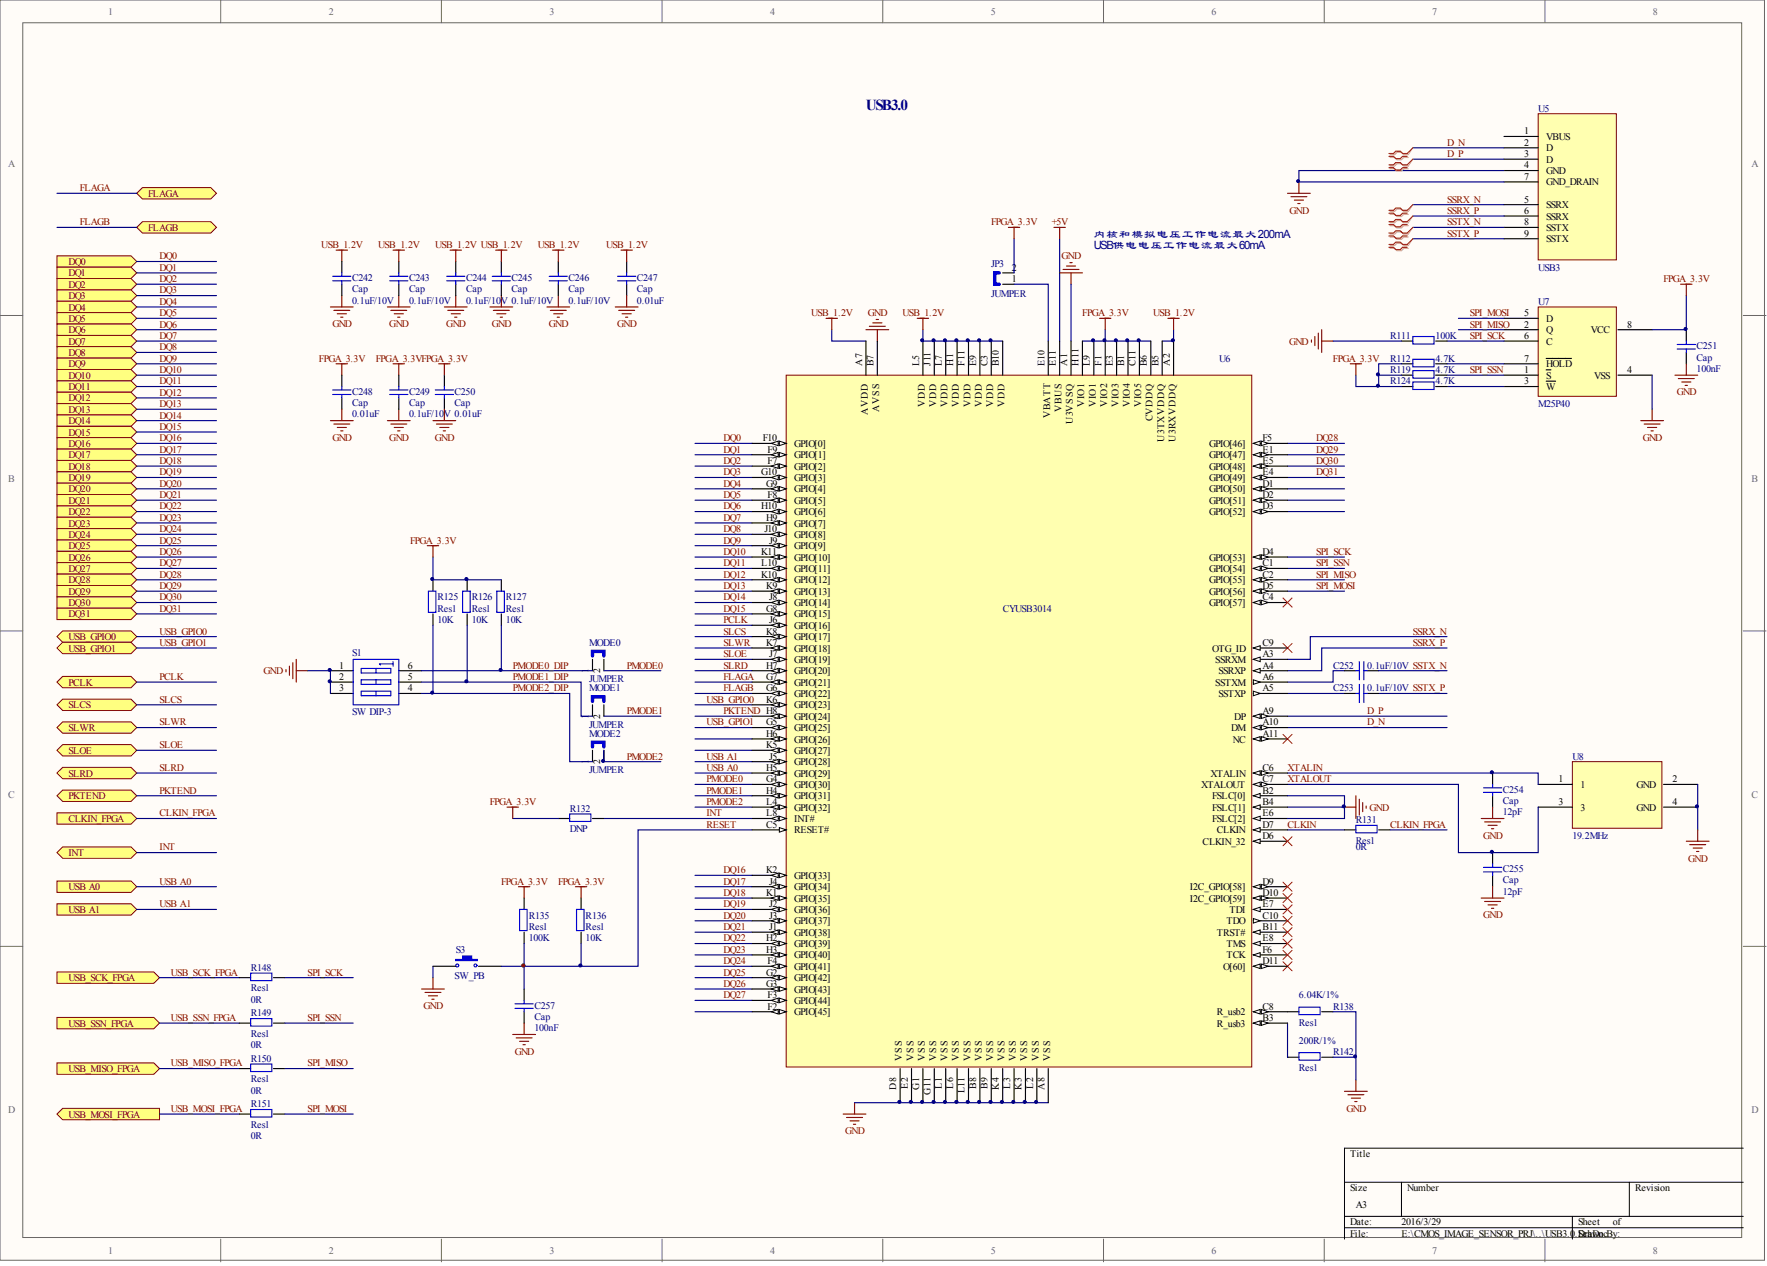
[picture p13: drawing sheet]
<svg xmlns="http://www.w3.org/2000/svg" width="393mm" height="282mm" viewBox="0 0 393 282" stroke-linecap="round" stroke-linejoin="round" font-family="sans-serif">
<defs><g id="words">
<text font-size="3.4" fill="#000080" x="192.8" y="24.5">USB3.0</text>
<g font-size="2.5" fill="#000080">
<text x="243.5" y="53">内核和模拟电压工作电流最大200mA</text>
<text x="243.5" y="55.5">USB供电电压工作电流最大60mA</text>
</g>
<g font-size="2.2" fill="#696969">
<text x="24" y="3.3">1</text>
<text x="73.2" y="3.3">2</text>
<text x="122.3" y="3.3">3</text>
<text x="171.4" y="3.3">4</text>
<text x="220.6" y="3.3">5</text>
<text x="269.7" y="3.3">6</text>
<text x="318.8" y="3.3">7</text>
<text x="368" y="3.3">8</text>
<text x="1.8" y="37.1">A</text>
<text x="389.9" y="37.1">A</text>
<text x="1.8" y="107.3">B</text>
<text x="389.9" y="107.3">B</text>
<text x="1.8" y="177.6">C</text>
<text x="389.9" y="177.6">C</text>
<text x="1.8" y="247.8">D</text>
<text x="389.9" y="247.8">D</text>
<text x="24" y="279.2">1</text>
<text x="73.2" y="279.2">2</text>
<text x="122.3" y="279.2">3</text>
<text x="171.4" y="279.2">4</text>
<text x="220.6" y="279.2">5</text>
<text x="269.7" y="279.2">6</text>
<text x="318.8" y="279.2">7</text>
<text x="368" y="279.2">8</text>
</g>
<g font-size="2.2">
<text x="339.3" y="29.9">1</text>
<text x="339.3" y="32.4">2</text>
<text x="339.3" y="35">3</text>
<text x="344.2" y="31.2">VBUS</text>
<text x="344.2" y="33.7">D</text>
<text x="339.3" y="37.5">4</text>
<text x="339.3" y="40">7</text>
<text x="344.2" y="36.2">D</text>
<text x="344.2" y="38.8">GND</text>
<text x="344.2" y="41.3">GND_DRAIN</text>
<text x="339.3" y="45.1">5</text>
<text x="339.3" y="47.6">6</text>
<text x="344.2" y="46.4">SSRX</text>
<text x="339.3" y="50.2">8</text>
<text x="339.3" y="52.7">9</text>
<text x="344.2" y="48.9">SSRX</text>
<text x="344.2" y="51.4">SSTX</text>
<text x="344.2" y="54">SSTX</text>
<text x="225.2" y="62.8">1</text>
<text x="225.2" y="60.3">2</text>
<text x="339.3" y="70.4">5</text>
<text x="344.2" y="71.7">D</text>
<text x="339.3" y="72.9">2</text>
<text x="339.3" y="75.5">6</text>
<text x="344.2" y="74.2">Q</text>
<text x="344.2" y="76.7">C</text>
<text x="354.2" y="74.2">VCC</text>
<text x="362.2" y="72.9">8</text>
<text x="191.9" y="81.5" transform="rotate(-90 191.9 81.5)">A7</text>
<text x="194.4" y="81.5" transform="rotate(-90 194.4 81.5)">B7</text>
<text x="204.6" y="81.5" transform="rotate(-90 204.6 81.5)">L5</text>
<text x="207.1" y="81.5" transform="rotate(-90 207.1 81.5)">J11</text>
<text x="209.7" y="81.5" transform="rotate(-90 209.7 81.5)">L7</text>
<text x="212.2" y="81.5" transform="rotate(-90 212.2 81.5)">H1</text>
<text x="214.7" y="81.5" transform="rotate(-90 214.7 81.5)">F11</text>
<text x="217.3" y="81.5" transform="rotate(-90 217.3 81.5)">E9</text>
<text x="219.8" y="81.5" transform="rotate(-90 219.8 81.5)">C3</text>
<text x="222.3" y="81.5" transform="rotate(-90 222.3 81.5)">B10</text>
<text x="232.5" y="81.5" transform="rotate(-90 232.5 81.5)">E10</text>
<text x="235" y="81.5" transform="rotate(-90 235 81.5)">E11</text>
<text x="237.6" y="81.5" transform="rotate(-90 237.6 81.5)">A1</text>
<text x="240.1" y="81.5" transform="rotate(-90 240.1 81.5)">H11</text>
<text x="242.6" y="81.5" transform="rotate(-90 242.6 81.5)">L9</text>
<text x="245.2" y="81.5" transform="rotate(-90 245.2 81.5)">F1</text>
<text x="247.7" y="81.5" transform="rotate(-90 247.7 81.5)">E3</text>
<text x="250.2" y="81.5" transform="rotate(-90 250.2 81.5)">B1</text>
<text x="252.8" y="81.5" transform="rotate(-90 252.8 81.5)">C11</text>
<text x="255.3" y="81.5" transform="rotate(-90 255.3 81.5)">B6</text>
<text x="257.9" y="81.5" transform="rotate(-90 257.9 81.5)">B5</text>
<text x="260.4" y="81.5" transform="rotate(-90 260.4 81.5)">A2</text>
<text x="339.3" y="80.5">7</text>
<text x="339.3" y="83.1">1</text>
<text x="344.2" y="81.8">HOLD</text>
<text x="362.2" y="83.1">4</text>
<text x="339.3" y="85.6">3</text>
<text x="344.2" y="84.3">S</text>
<text x="344.2" y="86.9">W</text>
<text x="354.9" y="84.3">VSS</text>
<text x="193.2" y="92.3" transform="rotate(-90 193.2 92.3)">AVDD</text>
<text x="195.7" y="91.6" transform="rotate(-90 195.7 91.6)">AVSS</text>
<text x="205.9" y="90.6" transform="rotate(-90 205.9 90.6)">VDD</text>
<text x="208.4" y="90.6" transform="rotate(-90 208.4 90.6)">VDD</text>
<text x="210.9" y="90.6" transform="rotate(-90 210.9 90.6)">VDD</text>
<text x="213.5" y="90.6" transform="rotate(-90 213.5 90.6)">VDD</text>
<text x="216" y="90.6" transform="rotate(-90 216 90.6)">VDD</text>
<text x="218.5" y="90.6" transform="rotate(-90 218.5 90.6)">VDD</text>
<text x="221.1" y="90.6" transform="rotate(-90 221.1 90.6)">VDD</text>
<text x="223.6" y="90.6" transform="rotate(-90 223.6 90.6)">VDD</text>
<text x="233.8" y="93" transform="rotate(-90 233.8 93)">VBATT</text>
<text x="236.3" y="91.6" transform="rotate(-90 236.3 91.6)">VBUS</text>
<text x="238.8" y="94.4" transform="rotate(-90 238.8 94.4)">U3VSSQ</text>
<text x="241.4" y="90.6" transform="rotate(-90 241.4 90.6)">VIO1</text>
<text x="243.9" y="90.6" transform="rotate(-90 243.9 90.6)">VIO1</text>
<text x="246.4" y="90.6" transform="rotate(-90 246.4 90.6)">VIO2</text>
<text x="249" y="90.6" transform="rotate(-90 249 90.6)">VIO3</text>
<text x="251.5" y="90.6" transform="rotate(-90 251.5 90.6)">VIO4</text>
<text x="254.1" y="90.6" transform="rotate(-90 254.1 90.6)">VIO5</text>
<text x="256.6" y="93.7" transform="rotate(-90 256.6 93.7)">CVDDQ</text>
<text x="169.8" y="98.2">F10</text>
<text x="170.9" y="100.8">F9</text>
<text x="176.8" y="99.5">GPIO[0]</text>
<text x="259.1" y="98.3" transform="rotate(-90 259.1 98.3)">U3TXVDDQ</text>
<text x="261.7" y="98.3" transform="rotate(-90 261.7 98.3)">U3RXVDDQ</text>
<text x="269.1" y="99.5">GPIO[46]</text>
<text x="281" y="98.2">F5</text>
<text x="281" y="100.8">E1</text>
<text x="169.5" y="105.8">G10</text>
<text x="170.9" y="103.3">F7</text>
<text x="176.8" y="102">GPIO[1]</text>
<text x="176.8" y="104.6">GPIO[2]</text>
<text x="176.8" y="107.1">GPIO[3]</text>
<text x="269.1" y="102">GPIO[47]</text>
<text x="269.1" y="104.6">GPIO[48]</text>
<text x="269.1" y="107.1">GPIO[49]</text>
<text x="281" y="103.3">E5</text>
<text x="281" y="105.8">E4</text>
<text x="169.5" y="113.4">H10</text>
<text x="170.5" y="108.4">G9</text>
<text x="170.9" y="110.9">F8</text>
<text x="176.8" y="109.6">GPIO[4]</text>
<text x="176.8" y="112.2">GPIO[5]</text>
<text x="269.1" y="109.6">GPIO[50]</text>
<text x="269.1" y="112.2">GPIO[51]</text>
<text x="281" y="108.4">D1</text>
<text x="281" y="110.9">D2</text>
<text x="281" y="113.4">D3</text>
<text x="170.2" y="118.5">J10</text>
<text x="170.5" y="116">H9</text>
<text x="176.8" y="114.7">GPIO[6]</text>
<text x="176.8" y="117.2">GPIO[7]</text>
<text x="176.8" y="119.8">GPIO[8]</text>
<text x="269.1" y="114.7">GPIO[52]</text>
<text x="169.5" y="123.6">K11</text>
<text x="171.2" y="121">J9</text>
<text x="176.8" y="122.3">GPIO[9]</text>
<text x="176.8" y="124.8">GPIO[10]</text>
<text x="269.1" y="124.8">GPIO[53]</text>
<text x="281" y="123.6">D4</text>
<text x="169.5" y="126.1">L10</text>
<text x="169.5" y="128.6">K10</text>
<text x="170.5" y="131.1">K9</text>
<text x="176.8" y="127.4">GPIO[11]</text>
<text x="176.8" y="129.9">GPIO[12]</text>
<text x="269.1" y="127.4">GPIO[54]</text>
<text x="269.1" y="129.9">GPIO[55]</text>
<text x="281" y="126.1">C1</text>
<text x="281" y="128.6">C2</text>
<text x="281" y="131.1">D5</text>
<text x="170.5" y="136.2">G8</text>
<text x="171.2" y="133.7">J8</text>
<text x="176.8" y="132.4">GPIO[13]</text>
<text x="176.8" y="134.9">GPIO[14]</text>
<text x="176.8" y="137.5">GPIO[15]</text>
<text x="269.1" y="132.4">GPIO[56]</text>
<text x="269.1" y="134.9">GPIO[57]</text>
<text x="281" y="133.7">C4</text>
<text x="170.5" y="141.3">K8</text>
<text x="170.5" y="143.8">K7</text>
<text x="171.2" y="138.7">J6</text>
<text x="176.8" y="140">GPIO[16]</text>
<text x="176.8" y="142.5">GPIO[17]</text>
<text x="281" y="143.8">C9</text>
<text x="75.5" y="148.9">1</text>
<text x="90.8" y="148.9">6</text>
<text x="131" y="149.9" transform="rotate(-90 131 149.9)">1</text>
<text x="133.6" y="149.9" transform="rotate(-90 133.6 149.9)">2</text>
<text x="170.5" y="148.9">H7</text>
<text x="171.2" y="146.3">J7</text>
<text x="176.8" y="145.1">GPIO[18]</text>
<text x="176.8" y="147.6">GPIO[19]</text>
<text x="269.8" y="145.1">OTG_ID</text>
<text x="270.5" y="147.6">SSRXM</text>
<text x="281" y="146.3">A3</text>
<text x="281" y="148.9">A4</text>
<text x="75.5" y="151.4">2</text>
<text x="75.5" y="153.9">3</text>
<text x="90.8" y="151.4">5</text>
<text x="90.8" y="153.9">4</text>
<text x="170.5" y="151.4">G7</text>
<text x="170.5" y="153.9">G6</text>
<text x="176.8" y="150.1">GPIO[20]</text>
<text x="176.8" y="152.7">GPIO[21]</text>
<text x="176.8" y="155.2">GPIO[22]</text>
<text x="270.5" y="152.7">SSTXM</text>
<text x="271.2" y="150.1">SSRXP</text>
<text x="271.2" y="155.2">SSTXP</text>
<text x="281" y="151.4">A6</text>
<text x="281" y="153.9">A5</text>
<text x="131" y="160" transform="rotate(-90 131 160)">1</text>
<text x="133.6" y="160" transform="rotate(-90 133.6 160)">2</text>
<text x="170.5" y="156.5">K6</text>
<text x="170.5" y="161.5">G5</text>
<text x="176.8" y="157.7">GPIO[23]</text>
<text x="176.8" y="160.3">GPIO[24]</text>
<text x="274.8" y="160.3">DP</text>
<text x="281" y="159">A9</text>
<text x="281" y="161.5">A10</text>
<text x="170.5" y="164">H6</text>
<text x="170.5" y="166.6">K5</text>
<text x="176.8" y="162.8">GPIO[25]</text>
<text x="176.8" y="165.3">GPIO[26]</text>
<text x="176.8" y="167.8">GPIO[27]</text>
<text x="274.1" y="162.8">DM</text>
<text x="274.4" y="165.3">NC</text>
<text x="281" y="164">A11</text>
<text x="131" y="170.1" transform="rotate(-90 131 170.1)">1</text>
<text x="133.6" y="170.1" transform="rotate(-90 133.6 170.1)">2</text>
<text x="170.5" y="171.6">H5</text>
<text x="171.2" y="169.1">J5</text>
<text x="176.8" y="170.4">GPIO[28]</text>
<text x="176.8" y="172.9">GPIO[29]</text>
<text x="269.5" y="172.9">XTALIN</text>
<text x="281" y="171.6">C6</text>
<text x="170.5" y="174.2">G4</text>
<text x="170.5" y="176.7">H4</text>
<text x="170.5" y="179.2">L4</text>
<text x="176.8" y="175.4">GPIO[30]</text>
<text x="176.8" y="178">GPIO[31]</text>
<text x="267.4" y="175.4">XTALOUT</text>
<text x="269.8" y="178">FSLC[0]</text>
<text x="281" y="176.7">B2</text>
<text x="281" y="174.2">C7</text>
<text x="281" y="179.2">B4</text>
<text x="346.9" y="174.2">1</text>
<text x="346.9" y="179.2">3</text>
<text x="351.8" y="175.4">1</text>
<text x="364.3" y="175.4">GND</text>
<text x="372.3" y="174.2">2</text>
<text x="372.3" y="179.2">4</text>
<text x="170.5" y="181.8">L8</text>
<text x="170.5" y="184.3">C5</text>
<text x="176.8" y="180.5">GPIO[32]</text>
<text x="176.8" y="183">INT#</text>
<text x="176.8" y="185.6">RESET#</text>
<text x="269.8" y="180.5">FSLC[1]</text>
<text x="269.8" y="183">FSLC[2]</text>
<text x="270.9" y="185.6">CLKIN</text>
<text x="281" y="181.8">E6</text>
<text x="281" y="184.3">D7</text>
<text x="351.8" y="180.5">3</text>
<text x="364.3" y="180.5">GND</text>
<text x="267.7" y="188.1">CLKIN_32</text>
<text x="281" y="186.8">D6</text>
<text x="170.5" y="194.4">K2</text>
<text x="171.2" y="197">J4</text>
<text x="176.8" y="195.7">GPIO[33]</text>
<text x="281" y="197">D9</text>
<text x="170.5" y="199.5">K1</text>
<text x="171.2" y="202">J2</text>
<text x="176.8" y="198.2">GPIO[34]</text>
<text x="176.8" y="200.7">GPIO[35]</text>
<text x="176.8" y="203.3">GPIO[36]</text>
<text x="264.9" y="198.2">I2C_GPIO[58]</text>
<text x="264.9" y="200.7">I2C_GPIO[59]</text>
<text x="273.7" y="203.3">TDI</text>
<text x="281" y="199.5">D10</text>
<text x="281" y="202">E7</text>
<text x="170.5" y="209.6">H2</text>
<text x="171.2" y="204.5">J3</text>
<text x="171.2" y="207.1">J1</text>
<text x="176.8" y="205.8">GPIO[37]</text>
<text x="176.8" y="208.3">GPIO[38]</text>
<text x="270.9" y="208.3">TRST#</text>
<text x="273" y="205.8">TDO</text>
<text x="281" y="204.5">C10</text>
<text x="281" y="207.1">B11</text>
<text x="281" y="209.6">E8</text>
<text x="170.5" y="212.1">H3</text>
<text x="170.9" y="214.7">F4</text>
<text x="176.8" y="210.9">GPIO[39]</text>
<text x="176.8" y="213.4">GPIO[40]</text>
<text x="176.8" y="215.9">GPIO[41]</text>
<text x="272.3" y="215.9">O[60]</text>
<text x="273" y="210.9">TMS</text>
<text x="273" y="213.4">TCK</text>
<text x="281" y="212.1">F6</text>
<text x="281" y="214.7">D11</text>
<text x="170.5" y="217.2">G2</text>
<text x="170.5" y="219.7">G3</text>
<text x="176.8" y="218.5">GPIO[42]</text>
<text x="176.8" y="221">GPIO[43]</text>
<text x="170.9" y="222.3">F3</text>
<text x="170.9" y="224.8">F2</text>
<text x="176.8" y="223.5">GPIO[44]</text>
<text x="176.8" y="226.1">GPIO[45]</text>
<text x="270.9" y="226.1">R_usb2</text>
<text x="281" y="224.8">C8</text>
<text x="281" y="227.3">B3</text>
<text x="270.9" y="228.6">R_usb3</text>
<text x="200.8" y="236.1" transform="rotate(-90 200.8 236.1)">VSS</text>
<text x="203.3" y="236.1" transform="rotate(-90 203.3 236.1)">VSS</text>
<text x="205.9" y="236.1" transform="rotate(-90 205.9 236.1)">VSS</text>
<text x="208.4" y="236.1" transform="rotate(-90 208.4 236.1)">VSS</text>
<text x="210.9" y="236.1" transform="rotate(-90 210.9 236.1)">VSS</text>
<text x="213.5" y="236.1" transform="rotate(-90 213.5 236.1)">VSS</text>
<text x="216" y="236.1" transform="rotate(-90 216 236.1)">VSS</text>
<text x="218.5" y="236.1" transform="rotate(-90 218.5 236.1)">VSS</text>
<text x="221.1" y="236.1" transform="rotate(-90 221.1 236.1)">VSS</text>
<text x="223.6" y="236.1" transform="rotate(-90 223.6 236.1)">VSS</text>
<text x="226.2" y="236.1" transform="rotate(-90 226.2 236.1)">VSS</text>
<text x="228.7" y="236.1" transform="rotate(-90 228.7 236.1)">VSS</text>
<text x="231.2" y="236.1" transform="rotate(-90 231.2 236.1)">VSS</text>
<text x="233.8" y="236.1" transform="rotate(-90 233.8 236.1)">VSS</text>
<text x="199.5" y="242.8" transform="rotate(-90 199.5 242.8)">D8</text>
<text x="202.1" y="242.4" transform="rotate(-90 202.1 242.4)">E2</text>
<text x="204.6" y="242.8" transform="rotate(-90 204.6 242.8)">G1</text>
<text x="207.1" y="243.8" transform="rotate(-90 207.1 243.8)">G11</text>
<text x="209.7" y="242.4" transform="rotate(-90 209.7 242.4)">L1</text>
<text x="212.2" y="242.4" transform="rotate(-90 212.2 242.4)">L6</text>
<text x="214.7" y="243.5" transform="rotate(-90 214.7 243.5)">L11</text>
<text x="217.3" y="242.4" transform="rotate(-90 217.3 242.4)">B8</text>
<text x="219.8" y="242.4" transform="rotate(-90 219.8 242.4)">B9</text>
<text x="222.3" y="242.8" transform="rotate(-90 222.3 242.8)">K4</text>
<text x="224.9" y="242.4" transform="rotate(-90 224.9 242.4)">L3</text>
<text x="227.4" y="242.8" transform="rotate(-90 227.4 242.8)">K3</text>
<text x="230" y="242.4" transform="rotate(-90 230 242.4)">L2</text>
<text x="232.5" y="242.8" transform="rotate(-90 232.5 242.8)">A8</text>
<text x="300.6" y="257.6">Title</text>
<text x="300.6" y="265.2">Size</text>
<text x="301.8" y="269">A3</text>
<text x="313.2" y="265.2">Number</text>
<text x="364" y="265.2">Revision</text>
<text x="300.6" y="272.8">Date:</text>
<text x="300.6" y="275.3">File:</text>
<text x="312" y="272.8">2016/3/29</text>
<text x="312" y="275.3">E:\CMOS_IMAGE_SENSOR_PRJ\..\USB3.0</text>
<text x="350.6" y="275.3">.DrhwncBy:</text>
<text x="351.3" y="272.8">Sheet</text>
<text x="351.3" y="275.3">ScaDo</text>
<text x="359" y="272.8">of</text>
</g>
<g font-size="2.2" fill="#000080">
<text x="342.4" y="24.8">U5</text>
<text x="220.7" y="59.5">JP3</text>
<text x="78.4" y="62.6">C242</text>
<text x="78.4" y="65.1">Cap</text>
<text x="91.1" y="62.6">C243</text>
<text x="91.1" y="65.1">Cap</text>
<text x="103.7" y="62.6">C244</text>
<text x="103.7" y="65.1">Cap</text>
<text x="113.9" y="62.6">C245</text>
<text x="113.9" y="65.1">Cap</text>
<text x="126.6" y="62.6">C246</text>
<text x="126.6" y="65.1">Cap</text>
<text x="141.8" y="62.6">C247</text>
<text x="141.8" y="65.1">Cap</text>
<text x="342.4" y="60.3">USB3</text>
<text x="78.4" y="67.6">0.1uF/10V</text>
<text x="91.1" y="67.6">0.1uF/10V</text>
<text x="103.7" y="67.6">0.1uF/10V 0.1uF/10V</text>
<text x="126.6" y="67.6">0.1uF/10V</text>
<text x="141.8" y="67.6">0.01uF</text>
<text x="220.7" y="66.1">JUMPER</text>
<text x="342.4" y="67.9">U7</text>
<text x="309.4" y="75.5">R111</text>
<text x="319.6" y="75.5">100K</text>
<text x="377.7" y="77.7">C251</text>
<text x="271.4" y="80.5">U6</text>
<text x="309.4" y="80.5">R112</text>
<text x="309.4" y="83.1">R119</text>
<text x="319.6" y="80.5">4.7K</text>
<text x="319.6" y="83.1">4.7K</text>
<text x="377.7" y="82.8">100nF</text>
<text x="377.7" y="80.3">Cap</text>
<text x="78.4" y="87.9">C248</text>
<text x="91.1" y="87.9">C249</text>
<text x="101.2" y="87.9">C250</text>
<text x="309.4" y="85.6">R124</text>
<text x="319.6" y="85.6">4.7K</text>
<text x="78.4" y="92.9">0.01uF</text>
<text x="78.4" y="90.4">Cap</text>
<text x="91.1" y="92.9">0.1uF/10V 0.01uF</text>
<text x="91.1" y="90.4">Cap</text>
<text x="101.2" y="90.4">Cap</text>
<text x="342.4" y="90.7">M25P40</text>
<text x="97.4" y="133.7">R125</text>
<text x="97.4" y="136.2">Res1</text>
<text x="105" y="133.7">R126</text>
<text x="105" y="136.2">Res1</text>
<text x="112.6" y="133.7">R127</text>
<text x="112.6" y="136.2">Res1</text>
<text x="223.2" y="136.2">CYUSB3014</text>
<text x="97.4" y="138.7">10K</text>
<text x="105" y="138.7">10K</text>
<text x="112.6" y="138.7">10K</text>
<text x="131.1" y="143.8">MODE0</text>
<text x="78.4" y="146.1">S1</text>
<text x="296.8" y="148.9">C252</text>
<text x="304.4" y="148.9">0.1uF/10V SSTX_N</text>
<text x="131.1" y="151.9">JUMPER</text>
<text x="131.1" y="153.9">MODE1</text>
<text x="296.8" y="153.9">C253</text>
<text x="304.4" y="153.9">0.1uF/10V SSTX_P</text>
<text x="78.4" y="159.2">SW DIP-3</text>
<text x="131.1" y="162">JUMPER</text>
<text x="131.1" y="164">MODE2</text>
<text x="131.1" y="172.1">JUMPER</text>
<text x="350" y="169.1">U8</text>
<text x="334.5" y="176.5">C254</text>
<text x="334.5" y="179">Cap</text>
<text x="126.8" y="180.8">R132</text>
<text x="126.8" y="185.3">DNP</text>
<text x="301.8" y="183.3">R131</text>
<text x="334.5" y="181.5">12pF</text>
<text x="301.8" y="189.4">0R</text>
<text x="301.8" y="187.8">Res1</text>
<text x="350" y="186.8">19.2MHz</text>
<text x="334.5" y="194.2">C255</text>
<text x="334.5" y="196.7">Cap</text>
<text x="334.5" y="199.2">12pF</text>
<text x="117.7" y="209.6">100K</text>
<text x="117.7" y="204.5">R135</text>
<text x="117.7" y="207.1">Res1</text>
<text x="130.4" y="209.6">10K</text>
<text x="130.4" y="204.5">R136</text>
<text x="130.4" y="207.1">Res1</text>
<text x="101.5" y="212.1">S3</text>
<text x="55.8" y="216.2">R148</text>
<text x="55.8" y="220.7">Res1</text>
<text x="101.2" y="218">SW_PB</text>
<text x="55.8" y="223.3">0R</text>
<text x="55.8" y="226.3">R149</text>
<text x="119" y="224.5">C257</text>
<text x="119" y="227.1">Cap</text>
<text x="289.1" y="222.3">6.04K/1%</text>
<text x="296.8" y="224.8">R138</text>
<text x="55.8" y="233.4">0R</text>
<text x="55.8" y="230.9">Res1</text>
<text x="119" y="229.6">100nF</text>
<text x="289.1" y="228.3">Res1</text>
<text x="289.1" y="232.4">200R/1%</text>
<text x="55.8" y="236.4">R150</text>
<text x="289.1" y="238.5">Res1</text>
<text x="296.8" y="234.9">R142</text>
<text x="55.8" y="243.5">0R</text>
<text x="55.8" y="241">Res1</text>
<text x="55.8" y="246.6">R151</text>
<text x="55.8" y="251.1">Res1</text>
<text x="55.8" y="253.6">0R</text>
</g>
<g font-size="2.2" fill="#800000">
<text x="322.1" y="35">D_P</text>
<text x="322.1" y="32.4">D_N</text>
<text x="17.8" y="42.6">FLAGA</text>
<text x="33" y="43.8">FLAGA</text>
<text x="287" y="47.6">GND</text>
<text x="322.1" y="45.1">SSRX_N</text>
<text x="322.1" y="47.6">SSRX_P</text>
<text x="17.8" y="50.2">FLAGB</text>
<text x="33" y="51.4">FLAGB</text>
<text x="220.6" y="50.2">FPGA_3.3V</text>
<text x="234.1" y="50.2">+5V</text>
<text x="322.1" y="50.2">SSTX_N</text>
<text x="322.1" y="52.7">SSTX_P</text>
<text x="15.2" y="59">DQ0</text>
<text x="35.5" y="57.8">DQ0</text>
<text x="71.5" y="55.2">USB_1.2V</text>
<text x="84.2" y="55.2">USB_1.2V</text>
<text x="96.9" y="55.2">USB_1.2V USB_1.2V</text>
<text x="119.7" y="55.2">USB_1.2V</text>
<text x="134.9" y="55.2">USB_1.2V</text>
<text x="236.3" y="57.8">GND</text>
<text x="15.2" y="61.5">DQ1</text>
<text x="15.2" y="64.1">DQ2</text>
<text x="35.5" y="60.3">DQ1</text>
<text x="35.5" y="62.8">DQ2</text>
<text x="35.5" y="65.3">DQ3</text>
<text x="370.3" y="62.8">FPGA_3.3V</text>
<text x="15.2" y="66.6">DQ3</text>
<text x="15.2" y="69.1">DQ4</text>
<text x="15.2" y="71.7">DQ5</text>
<text x="35.5" y="67.9">DQ4</text>
<text x="35.5" y="70.4">DQ5</text>
<text x="180.6" y="70.4">USB_1.2V</text>
<text x="193.2" y="70.4">GND</text>
<text x="200.9" y="70.4">USB_1.2V</text>
<text x="240.9" y="70.4">FPGA_3.3V</text>
<text x="256.7" y="70.4">USB_1.2V</text>
<text x="327.2" y="70.4">SPI_MOSI</text>
<text x="15.2" y="74.2">DQ6</text>
<text x="15.2" y="76.7">DQ7</text>
<text x="35.5" y="72.9">DQ6</text>
<text x="35.5" y="75.5">DQ7</text>
<text x="35.5" y="78">DQ8</text>
<text x="74" y="72.9">GND</text>
<text x="86.7" y="72.9">GND</text>
<text x="99.4" y="72.9">GND</text>
<text x="109.5" y="72.9">GND</text>
<text x="122.2" y="72.9">GND</text>
<text x="137.4" y="72.9">GND</text>
<text x="286.9" y="76.7">GND</text>
<text x="327.2" y="72.9">SPI_MISO</text>
<text x="327.2" y="75.5">SPI_SCK</text>
<text x="15.2" y="79.3">DQ8</text>
<text x="15.2" y="81.8">DQ9</text>
<text x="35.5" y="80.5">DQ9</text>
<text x="35.5" y="83.1">DQ10</text>
<text x="71" y="80.5">FPGA_3.3V</text>
<text x="83.7" y="80.5">FPGA_3.3VFPGA_3.3V</text>
<text x="296.7" y="80.5">FPGA_3.3V</text>
<text x="327.2" y="83.1">SPI_SSN</text>
<text x="15.2" y="84.3">DQ10</text>
<text x="15.2" y="86.9">DQ11</text>
<text x="15.2" y="89.4">DQ12</text>
<text x="35.5" y="85.6">DQ11</text>
<text x="35.5" y="88.1">DQ12</text>
<text x="373.3" y="88">GND</text>
<text x="15.2" y="91.9">DQ13</text>
<text x="15.2" y="94.4">DQ14</text>
<text x="35.5" y="90.7">DQ13</text>
<text x="35.5" y="93.2">DQ14</text>
<text x="35.5" y="95.7">DQ15</text>
<text x="15.2" y="97">DQ15</text>
<text x="15.2" y="99.5">DQ16</text>
<text x="35.5" y="98.2">DQ16</text>
<text x="35.5" y="100.8">DQ17</text>
<text x="74" y="98.2">GND</text>
<text x="86.7" y="98.2">GND</text>
<text x="96.8" y="98.2">GND</text>
<text x="161.1" y="100.8">DQ1</text>
<text x="161.1" y="98.2">DQ0</text>
<text x="293" y="100.8">DQ29</text>
<text x="293" y="98.2">DQ28</text>
<text x="365.7" y="98.2">GND</text>
<text x="15.2" y="102">DQ17</text>
<text x="15.2" y="104.6">DQ18</text>
<text x="15.2" y="107.1">DQ19</text>
<text x="35.5" y="103.3">DQ18</text>
<text x="35.5" y="105.8">DQ19</text>
<text x="161.1" y="103.3">DQ2</text>
<text x="161.1" y="105.8">DQ3</text>
<text x="293" y="105.8">DQ31</text>
<text x="293" y="103.3">DQ30</text>
<text x="15.2" y="109.6">DQ20</text>
<text x="15.2" y="112.2">DQ21</text>
<text x="35.5" y="108.4">DQ20</text>
<text x="35.5" y="110.9">DQ21</text>
<text x="35.5" y="113.4">DQ22</text>
<text x="161.1" y="110.9">DQ5</text>
<text x="161.1" y="108.4">DQ4</text>
<text x="161.1" y="113.4">DQ6</text>
<text x="15.2" y="114.7">DQ22</text>
<text x="15.2" y="117.2">DQ23</text>
<text x="15.2" y="119.8">DQ24</text>
<text x="35.5" y="116">DQ23</text>
<text x="35.5" y="118.5">DQ24</text>
<text x="161.1" y="116">DQ7</text>
<text x="161.1" y="118.5">DQ8</text>
<text x="15.2" y="122.3">DQ25</text>
<text x="15.2" y="124.8">DQ26</text>
<text x="35.5" y="121">DQ25</text>
<text x="35.5" y="123.6">DQ26</text>
<text x="91.3" y="121">FPGA_3.3V</text>
<text x="161.1" y="121">DQ9</text>
<text x="161.1" y="123.6">DQ10</text>
<text x="293" y="123.6">SPI_SCK</text>
<text x="15.2" y="127.4">DQ27</text>
<text x="15.2" y="129.9">DQ28</text>
<text x="35.5" y="126.1">DQ27</text>
<text x="35.5" y="128.6">DQ28</text>
<text x="35.5" y="131.1">DQ29</text>
<text x="161.1" y="131.1">DQ13</text>
<text x="161.1" y="128.6">DQ12</text>
<text x="161.1" y="126.1">DQ11</text>
<text x="293" y="126.1">SPI_SSN</text>
<text x="293" y="128.6">SPI_MISO</text>
<text x="293" y="131.1">SPI_MOSI</text>
<text x="15.2" y="132.4">DQ29</text>
<text x="15.2" y="134.9">DQ30</text>
<text x="15.2" y="137.5">DQ31</text>
<text x="35.5" y="133.7">DQ30</text>
<text x="35.5" y="136.2">DQ31</text>
<text x="161.1" y="136.2">DQ15</text>
<text x="161.1" y="133.7">DQ14</text>
<text x="15.2" y="142.5">USB_GPIO0</text>
<text x="35.5" y="141.3">USB_GPIO0</text>
<text x="35.5" y="143.8">USB_GPIO1</text>
<text x="161.1" y="138.7">PCLK</text>
<text x="161.1" y="143.8">SLWR</text>
<text x="161.1" y="141.3">SLCS</text>
<text x="314.5" y="141.3">SSRX_N</text>
<text x="314.5" y="143.8">SSRX_P</text>
<text x="15.2" y="145.1">USB_GPIO1</text>
<text x="114.1" y="148.9">PMODE0_DIP</text>
<text x="139.5" y="148.9">PMODE0</text>
<text x="161.1" y="148.9">SLRD</text>
<text x="161.1" y="146.3">SLOE</text>
<text x="15.2" y="152.7">PCLK</text>
<text x="35.5" y="151.4">PCLK</text>
<text x="58.7" y="150.1">GND</text>
<text x="114.1" y="151.4">PMODE1_DIP</text>
<text x="114.1" y="153.9">PMODE2_DIP</text>
<text x="161.1" y="153.9">FLAGB</text>
<text x="161.1" y="151.4">FLAGA</text>
<text x="15.2" y="157.7">SLCS</text>
<text x="35.5" y="156.5">SLCS</text>
<text x="35.5" y="161.5">SLWR</text>
<text x="139.5" y="159">PMODE1</text>
<text x="157.3" y="156.5">USB_GPIO0</text>
<text x="157.3" y="161.5">USB_GPIO1</text>
<text x="161.1" y="159">PKTEND H8</text>
<text x="304.4" y="159">D_P</text>
<text x="304.4" y="161.5">D_N</text>
<text x="15.2" y="162.8">SLWR</text>
<text x="15.2" y="167.8">SLOE</text>
<text x="35.5" y="166.6">SLOE</text>
<text x="15.2" y="172.9">SLRD</text>
<text x="35.5" y="171.6">SLRD</text>
<text x="139.5" y="169.1">PMODE2</text>
<text x="157.3" y="171.6">USB A0</text>
<text x="157.3" y="169.1">USB A1</text>
<text x="286.6" y="171.6">XTALIN</text>
<text x="15.2" y="178">PKTEND</text>
<text x="35.5" y="176.7">PKTEND</text>
<text x="109" y="179.2">FPGA_3.3V</text>
<text x="157.3" y="174.2">PMODE0</text>
<text x="157.3" y="176.7">PMODE1</text>
<text x="157.3" y="179.2">PMODE2</text>
<text x="286.6" y="174.2">XTALOUT</text>
<text x="15.2" y="183">CLKIN_FPGA</text>
<text x="35.5" y="181.8">CLKIN_FPGA</text>
<text x="157.3" y="184.3">RESET</text>
<text x="157.3" y="181.8">INT</text>
<text x="286.6" y="184.3">CLKIN</text>
<text x="304.9" y="180.5">GND</text>
<text x="309.4" y="184.3">CLKIN_FPGA</text>
<text x="15.2" y="190.6">INT</text>
<text x="35.5" y="189.4">INT</text>
<text x="330.2" y="186.8">GND</text>
<text x="375.8" y="191.8">GND</text>
<text x="35.5" y="197">USB A0</text>
<text x="111.6" y="197">FPGA_3.3V</text>
<text x="124.3" y="197">FPGA_3.3V</text>
<text x="161.1" y="197">DQ17</text>
<text x="161.1" y="194.4">DQ16</text>
<text x="15.2" y="198.2">USB A0</text>
<text x="15.2" y="203.3">USB A1</text>
<text x="35.5" y="202">USB A1</text>
<text x="161.1" y="202">DQ19</text>
<text x="161.1" y="199.5">DQ18</text>
<text x="161.1" y="209.6">DQ22</text>
<text x="161.1" y="207.1">DQ21</text>
<text x="161.1" y="204.5">DQ20</text>
<text x="330.2" y="204.5">GND</text>
<text x="161.1" y="214.7">DQ24</text>
<text x="161.1" y="212.1">DQ23</text>
<text x="15.2" y="218.5">USB_SCK_FPGA</text>
<text x="38" y="217.2">USB_SCK_FPGA</text>
<text x="68.5" y="217.2">SPI_SCK</text>
<text x="161.1" y="217.2">DQ25</text>
<text x="161.1" y="219.7">DQ26</text>
<text x="38" y="227.3">USB_SSN_FPGA</text>
<text x="68.5" y="227.3">SPI_SSN</text>
<text x="94.3" y="224.7">GND</text>
<text x="161.1" y="222.3">DQ27</text>
<text x="15.2" y="228.6">USB_SSN_FPGA</text>
<text x="15.2" y="238.7">USB_MISO_FPGA</text>
<text x="38" y="237.4">USB_MISO_FPGA</text>
<text x="68.5" y="237.4">SPI_MISO</text>
<text x="114.6" y="234.8">GND</text>
<text x="15.2" y="248.8">USB_MOSI_FPGA</text>
<text x="38" y="247.6">USB_MOSI_FPGA</text>
<text x="68.5" y="247.6">SPI_MOSI</text>
<text x="299.7" y="247.5">GND</text>
<text x="188.1" y="252.6">GND</text>
</g>
</g></defs>
<g fill="#fffcf8" stroke="#696969" stroke-width=".22">
<path d="M0 0h392.8v280.6h-392.8z"/>
<path d="M5.1 5.1h382.6v270.4h-382.6z"/>
</g>
<g fill="none" stroke="#696969" stroke-width=".22">
<path d="M49.1 0v5.1M98.3 0v5.1M147.4 0v5.1M196.5 0v5.1M245.6 0v5.1M294.8 0v5.1M343.9 0v5.1M0 70.2h5.1M388.1 70.2h5M0 140.5h5.1M388.1 140.5h5M0 210.7h5.1"/>
<path d="M388.1 210.7h5M49.1 275.9v5M98.3 275.9v5M147.4 275.9v5M196.5 275.9v5M245.6 275.9v5M294.8 275.9v5M343.9 275.9v5"/>
</g>
<path d="M388.1 255.6h-88.8v20.3M299.3 263.2h88.8M299.3 270.8h88.8M299.3 273.3h88.8M312 263.2v7.6M350 270.8v5.1M362.7 263.2v7.6" fill="none" stroke="#000" stroke-width=".22"/>
<circle cx="116.5" cy="215" r=".33" fill="#000080" stroke="#000080" stroke-width=".22"/>
<g fill="none" stroke="#800000" stroke-width=".25">
<path d="M74.8 55.7h2.6M76.1 55.7v2.5M73.6 68.3h5M74.3 69.1h3.6M75.1 69.9h2M75.8 70.6h.5M76.1 65.8v2.5M86.2 68.3h5.1M87 69.1h3.5M87.8 69.9h2M88.5 70.6h.5M88.8 65.8v2.5"/>
<path d="M98.9 68.3h5.1M99.7 69.1h3.5M100.4 69.9h2.1M101.2 70.6h.5M101.5 65.8v2.5M109.1 68.3h5M109.8 69.1h3.6M110.6 69.9h2M111.3 70.6h.6M111.6 65.8v2.5M121.7 68.3h5.1M122.5 69.1h3.6"/>
<path d="M123.3 69.9h2M124 70.6h.5M124.3 65.8v2.5M137 68.3h5M137.7 69.1h3.6M138.5 69.9h2M139.2 70.6h.6M139.5 65.8v2.5M192.8 73.4h5M193.5 72.6h3.6M194.3 71.9h2M195 71.1h.6"/>
<path d="M195.3 73.4v2.5M73.6 93.7h5M74.3 94.4h3.6M74.8 81h2.6M75.1 95.2h2M75.8 95.9h.5M76.1 81v2.5M76.1 91.1v2.6M86.2 93.7h5.1M87 94.4h3.5M87.8 95.2h2M88.5 95.9h.5"/>
<path d="M88.8 91.1v2.6M96.4 93.7h5.1M97.1 94.4h3.6M97.9 95.2h2M98.7 95.9h.5M98.9 91.1v2.6M63.7 149.1v.5M64.4 148.3v2M65.2 147.6v3.5M65.9 146.8v5.1M65.9 149.3h2.6M96.4 217.7v2.5"/>
<path d="M93.8 220.2h5.1M94.6 221h3.6M95.4 221.7h2M96.1 222.5h.5M114.1 230.3h5.1M114.9 231.1h3.5M115.7 231.8h2M116.4 232.6h.5M116.7 227.8v2.5M187.7 248h5.1M188.5 248.8h3.5M189.2 249.6h2"/>
<path d="M190 250.3h.5M190.2 245.5v2.5M299.3 243h5.1M300.1 243.7h3.5M300.8 244.5h2M301.6 245.3h.5M301.8 240.4v2.6"/>
</g>
<g fill="none" stroke="#000080" stroke-width=".25">
<path d="M235.9 53.2v22.7M185.2 73.4v2.5h7.6M205.4 73.4v2.5h17.8M241 75.9h15.2M246 73.4v2.5M261.2 73.4v2.5h-2.5M154.7 98.7h12.7M286.6 98.7h12.7M154.7 101.2h12.7M154.7 103.8h12.7M154.7 106.3h12.7M154.7 108.8h12.7"/>
<path d="M154.7 111.4h12.7M154.7 113.9h12.7M154.7 116.4h12.7M154.7 119h12.7M286.6 101.2h12.7M286.6 103.8h12.7M286.6 106.3h12.7M286.6 108.8h12.7M286.6 111.4h12.7M286.6 113.9h12.7M96.4 124v5.1h15.2M96.4 139.2v15.2"/>
<path d="M104 139.2v12.7M111.6 139.2v10.1M154.7 121.5h12.7M154.7 124h12.7M154.7 126.6h12.7M154.7 129.1h12.7M154.7 131.6h12.7M154.7 134.1h12.7M154.7 136.7h12.7M154.7 139.2h12.7M286.6 124h12.7M286.6 126.6h12.7"/>
<path d="M286.6 129.1h12.7M286.6 131.6h12.7M68.5 149.3h5.1v5.1M154.7 141.7h12.7M154.7 144.3h12.7M154.7 146.8h12.7M154.7 149.3h12.7M154.7 151.9h12.7M154.7 154.4h12.7M154.7 156.9h12.7M154.7 159.5h12.7M286.6 154.4h12.7"/>
<path d="M286.6 159.5h35.5M299.3 149.3h-2.5v2.6h-10.2M306.9 149.3h15.2M306.9 154.4h15.2M322.1 141.7h-30.4v5.1h-5.1M322.1 144.3h-27.9v5h-7.6M154.7 162h12.7M154.7 164.5h12.7M154.7 167.1h12.7M154.7 169.6h12.7M154.7 172.1h12.7M154.7 174.6h12.7"/>
<path d="M154.7 177.2h12.7M154.7 179.7h12.7M286.6 162h35.5M286.6 179.7h12.7M134.4 182.2h33M154.7 194.9h12.7M154.7 197.4h12.7M154.7 200h12.7M167.4 184.8h-25.4v30.3h-12.6v-5M286.6 184.8h12.7M96.4 215.1v2.6M154.7 202.5h12.7"/>
<path d="M154.7 205h12.7M154.7 207.5h12.7M154.7 210.1h12.7M154.7 212.6h12.7M154.7 215.1h12.7M154.7 217.7h12.7M154.7 220.2h12.7M154.7 222.7h12.7M154.7 225.3h12.7M286.6 227.8v7.6M296.8 225.3h5v15.1M296.8 235.4h5"/>
<path d="M190.2 245.5h43.1"/>
</g>
<path d="M285.6 163.5l2 2M287.6 163.5l-2 2M285.6 214.1l2 2.1M287.6 214.1l-2 2.1" fill="none" stroke="#f00" stroke-width=".22"/>
<g fill="none" stroke="#000" stroke-width=".25">
<path d="M139.5 58.2v2.6M139.5 63.3v2.5M76.1 83.5v2.6M76.1 88.6v2.5M88.8 83.5v2.6M88.8 88.6v2.5M98.9 83.5v2.6M98.9 88.6v2.5M96.4 129.1v2.5M96.4 136.7v2.5M104 129.1v2.5M104 136.7v2.5"/>
<path d="M111.6 129.1v2.5M111.6 136.7v2.5M73.6 149.3h5M73.6 154.4h5M73.6 151.9h5M88.8 149.3h5M88.8 154.4h5M88.8 151.9h5M299.3 149.3h2.5M299.3 154.4h2.5M304.4 149.3h2.5M304.4 154.4h2.5"/>
<path d="M116.7 200v2.5M129.4 200v2.5M116.7 207.5v2.6M129.4 207.5v2.6M116.7 220.2v2.5M116.7 225.3v2.5M286.6 225.3h2.5M286.6 235.4h2.5M294.2 225.3h2.6M294.2 235.4h2.6"/>
</g>
<g fill="none" stroke="#00f" stroke-width=".25">
<path d="M137.5 61.5h4M137.5 62.5h4M139.5 60.8v.7M139.5 62.5v.8M74.1 86.8h4M74.1 87.8h4M76.1 86.1v.7M76.1 87.8v.8M86.7 86.8h4.1M86.7 87.8h4.1M88.8 86.1v.7M88.8 87.8v.8"/>
<path d="M96.9 86.8h4M96.9 87.8h4M98.9 86.1v.7M98.9 87.8v.8M95.4 131.6h1.6v4.7h-1.6zM103 131.6h1.7v4.7h-1.7zM110.6 131.6h1.7v4.7h-1.7zM78.6 146.8h10.2v10.1h-10.2zM80.4 148.8h6.6v1h-6.6zM80.4 151.4h6.6v1h-6.6zM80.4 153.9h6.6v1h-6.6zM83.7 148.8v1"/>
<path d="M83.7 151.4v1M83.7 153.9v1M87.5 147.8h-3l.2 .3M87.5 147.3v1M301.8 149.3h.8M301.8 154.4h.8M302.6 147.3v4.1M302.6 152.4v4M303.6 147.3v4.1M303.6 152.4v4M303.6 149.3h.8M303.6 154.4h.8"/>
<path d="M115.7 202.5h1.6v4.7h-1.6zM128.3 202.5h1.7v4.7h-1.7zM114.6 223.5h4.1M114.6 224.5h4.1M116.7 222.7v.8M116.7 224.5v.8M289.1 224.2h4.8v1.7h-4.8zM289.1 234.4h4.8v1.6h-4.8z"/>
</g>
<path d="M342.4 68.3h17.4v19.9h-17.4z" fill="#ffffb0" stroke="#800000" stroke-width=".22"/>
<g fill="none" stroke="#000" stroke-width=".25">
<path d="M312 75.9h2.5M319.6 75.9h2.5M334.8 70.9h7.6M334.8 73.4h7.6M334.8 75.9h7.6M344.2 79.8h5.6M360.2 73.4h7.6M375.4 73.4v2.5M375.4 78.5v2.5M312 81h2.5M312 83.5h2.5M312 86.1h2.5"/>
<path d="M319.6 81h2.5M319.6 83.5h2.5M319.6 86.1h2.5M334.8 81h7.6M334.8 83.5h7.6M334.8 86.1h7.6M344.2 82.3h1.1M344.2 84.9h2.1M360.2 83.5h7.6"/>
</g>
<path d="M314.5 80h4.7v1.7h-4.7zM314.5 74.9h4.7v1.7h-4.7zM373.4 76.7h4M373.4 77.7h4M375.4 75.9v.8M375.4 77.7v.8M314.5 82.5h4.7v1.7h-4.7zM314.5 85h4.7v1.7h-4.7z" fill="none" stroke="#00f" stroke-width=".25"/>
<g fill="none" stroke="#800000" stroke-width=".25">
<path d="M291.9 75.7v.5M292.7 74.9v2M293.5 74.2v3.5M294.2 73.4v5.1M294.2 75.9h2.6M365.2 93.7h5.1M366 94.4h3.6M366.8 95.2h2M367.5 95.9h.5M367.8 91.1v2.6M372.8 83.5h5.1M373.6 84.3h3.6"/>
<path d="M374.4 85h2M375.1 85.8h.5M375.4 81v2.5"/>
</g>
<path d="M322.1 75.9h12.7M324.7 73.4h10.1M324.7 70.9h10.1M375.4 65.8v7.6h-7.6M301.8 83.5v2.6h5.1M306.9 83.5h5.1M312 81h-5.1v5.1h5.1M322.1 81h12.7M322.1 83.5h12.7M322.1 86.1h12.7M367.8 83.5v7.6" fill="none" stroke="#000080" stroke-width=".25"/>
<path d="M285.6 143.3l2 2M287.6 143.3l-2 2" fill="none" stroke="#f00" stroke-width=".22"/>
<path d="M342.4 25.3h17.4v32.6h-17.4z" fill="#ffffb0" stroke="#800000" stroke-width=".22"/>
<path d="M334.8 30.4h7.6M334.8 32.9h7.6M334.8 35.4h7.6M334.8 38h7.6M334.8 40.5h7.6M334.8 45.6h7.6M334.8 48.1h7.6M334.8 50.6h7.6M334.8 53.2h7.6" fill="none" stroke="#000" stroke-width=".25"/>
<path d="M314.5 32.9h20.3M314.5 35.4h20.3M334.8 38h-45.7v2.5h45.7M314.5 45.6h20.3M314.5 48.1h20.3M314.5 50.6h20.3M314.5 53.2h20.3" fill="none" stroke="#000080" stroke-width=".25"/>
<path d="M286.6 43h5.1M287.4 43.8h3.5M288.1 44.6h2.1M288.9 45.3h.5M289.1 40.5v2.5" fill="none" stroke="#800000" stroke-width=".25"/>
<path d="M350 169.6h20v14.8h-20z" fill="#ffffb0" stroke="#800000" stroke-width=".22"/>
<path d="M332.3 172.1v2.5M332.3 177.2v2.5M342.4 174.6h7.6M342.4 179.7h7.6M370.3 174.6h7.6M370.3 179.7h7.6M332.3 189.8v2.6M332.3 194.9v2.5" fill="none" stroke="#000" stroke-width=".25"/>
<path d="M330.2 175.4h4.1M330.2 176.4h4.1M332.3 174.6v.8M332.3 176.4v.8M330.2 193.1h4.1M330.2 194.1h4.1M332.3 192.4v.7M332.3 194.1v.8" fill="none" stroke="#00f" stroke-width=".25"/>
<path d="M238.4 63.3v12.6M296.8 75.9h15.2M286.6 172.1h55.8v2.5M286.6 174.6h38.1v15.2h17.7v-10.1M377.9 174.6v10.2" fill="none" stroke="#000080" stroke-width=".25"/>
<g fill="none" stroke="#800000" stroke-width=".25">
<path d="M236.6 60h3.6M237.4 59.2h2M238.2 58.5h.5M235.9 60.8h5.1M238.4 60.8v2.5M332.3 179.7v2.5M329.7 182.2h5.1M329.7 200h5.1M330.5 183h3.5M331.3 183.8h2M332 184.5h.5M332.3 197.4v2.6"/>
<path d="M375.4 187.3h5.1M376.1 188.1h3.6M376.9 188.8h2M377.7 189.6h.5M377.9 184.8v2.5M330.5 200.7h3.5M331.3 201.5h2M332 202.2h.5"/>
</g>
<path d="M12.7 151.9l1.3-1.3h15.2l1.2 1.3-1.2 1.2h-15.2z" fill-rule="evenodd" fill="#ffff80" stroke="#800000" stroke-width=".22"/>
<path d="M30.4 151.9h17.8" fill="none" stroke="#000080" stroke-width=".25"/>
<path d="M12.7 156.9l1.3-1.2h15.2l1.2 1.2-1.2 1.3h-15.2z" fill-rule="evenodd" fill="#ffff80" stroke="#800000" stroke-width=".22"/>
<path d="M30.4 156.9h17.8" fill="none" stroke="#000080" stroke-width=".25"/>
<path d="M12.7 162l1.3-1.3h15.2l1.2 1.3-1.2 1.3h-15.2z" fill-rule="evenodd" fill="#ffff80" stroke="#800000" stroke-width=".22"/>
<path d="M30.4 162h17.8" fill="none" stroke="#000080" stroke-width=".25"/>
<path d="M12.7 167.1l1.3-1.3h15.2l1.2 1.3-1.2 1.2h-15.2z" fill-rule="evenodd" fill="#ffff80" stroke="#800000" stroke-width=".22"/>
<path d="M30.4 167.1h17.8" fill="none" stroke="#000080" stroke-width=".25"/>
<path d="M12.7 172.1l1.3-1.3h15.2l1.2 1.3-1.2 1.3h-15.2z" fill-rule="evenodd" fill="#ffff80" stroke="#800000" stroke-width=".22"/>
<path d="M30.4 172.1h17.8" fill="none" stroke="#000080" stroke-width=".25"/>
<path d="M12.7 177.2l1.3-1.3h15.2l1.2 1.3-1.2 1.2h-15.2z" fill-rule="evenodd" fill="#ffff80" stroke="#800000" stroke-width=".22"/>
<path d="M30.4 177.2h17.8" fill="none" stroke="#000080" stroke-width=".25"/>
<path d="M12.7 181h16.5l1.2 1.2-1.2 1.3h-16.5z" fill-rule="evenodd" fill="#ffff80" stroke="#800000" stroke-width=".22"/>
<path d="M30.4 182.2h17.8M309.4 184.8h12.7" fill="none" stroke="#000080" stroke-width=".25"/>
<path d="M299.3 184.8h2.5M306.9 184.8h2.5" fill="none" stroke="#000" stroke-width=".25"/>
<path d="M301.8 183.8h4.7v1.6h-4.7z" fill="none" stroke="#00f" stroke-width=".25"/>
<g fill="#ffff80" stroke="#800000" stroke-width=".22">
<path d="M30.4 43l1.3-1.2h15.2l1.3 1.2-1.3 1.3h-15.2z" fill-rule="evenodd"/>
<path d="M30.4 50.6l1.3-1.2h15.2l1.3 1.2-1.3 1.3h-15.2z" fill-rule="evenodd"/>
</g>
<path d="M12.7 43h17.7M12.7 50.6h17.7" fill="none" stroke="#000080" stroke-width=".25"/>
<path d="M175 83.5h103.6v154.1h-103.6z" fill="#ffffb0" stroke="#800000" stroke-width=".22"/>
<path d="M167.4 98.7h7.6" fill="none" stroke="#000" stroke-width=".25"/>
<g fill="#fffcf8" stroke="#000" stroke-width=".22">
<path d="M173.5 98.2l1.5 .5-1.5 .5z"/>
<path d="M171.7 98.7l1.5-.5v1z"/>
</g>
<path d="M167.4 101.2h7.6" fill="none" stroke="#000" stroke-width=".25"/>
<g fill="#fffcf8" stroke="#000" stroke-width=".22">
<path d="M173.5 100.7l1.5 .5-1.5 .6z"/>
<path d="M171.7 101.2l1.5-.5v1.1z"/>
</g>
<path d="M167.4 103.8h7.6" fill="none" stroke="#000" stroke-width=".25"/>
<g fill="#fffcf8" stroke="#000" stroke-width=".22">
<path d="M173.5 103.3l1.5 .5-1.5 .5z"/>
<path d="M171.7 103.8l1.5-.5v1z"/>
</g>
<path d="M167.4 106.3h7.6" fill="none" stroke="#000" stroke-width=".25"/>
<g fill="#fffcf8" stroke="#000" stroke-width=".22">
<path d="M173.5 105.8l1.5 .5-1.5 .5z"/>
<path d="M171.7 106.3l1.5-.5v1z"/>
</g>
<path d="M167.4 108.8h7.6" fill="none" stroke="#000" stroke-width=".25"/>
<g fill="#fffcf8" stroke="#000" stroke-width=".22">
<path d="M173.5 108.3l1.5 .5-1.5 .5z"/>
<path d="M171.7 108.8l1.5-.5v1z"/>
</g>
<path d="M167.4 111.4h7.6" fill="none" stroke="#000" stroke-width=".25"/>
<g fill="#fffcf8" stroke="#000" stroke-width=".22">
<path d="M173.5 110.9l1.5 .5-1.5 .5z"/>
<path d="M171.7 111.4l1.5-.5v1z"/>
</g>
<path d="M167.4 113.9h7.6" fill="none" stroke="#000" stroke-width=".25"/>
<g fill="#fffcf8" stroke="#000" stroke-width=".22">
<path d="M173.5 113.4l1.5 .5-1.5 .5z"/>
<path d="M171.7 113.9l1.5-.5v1z"/>
</g>
<path d="M167.4 116.4h7.6" fill="none" stroke="#000" stroke-width=".25"/>
<g fill="#fffcf8" stroke="#000" stroke-width=".22">
<path d="M173.5 115.9l1.5 .5-1.5 .5z"/>
<path d="M171.7 116.4l1.5-.5v1z"/>
</g>
<path d="M167.4 119h7.6" fill="none" stroke="#000" stroke-width=".25"/>
<g fill="#fffcf8" stroke="#000" stroke-width=".22">
<path d="M173.5 118.5l1.5 .5-1.5 .5z"/>
<path d="M171.7 119l1.5-.5v1z"/>
</g>
<path d="M167.4 121.5h7.6" fill="none" stroke="#000" stroke-width=".25"/>
<g fill="#fffcf8" stroke="#000" stroke-width=".22">
<path d="M173.5 121l1.5 .5-1.5 .5z"/>
<path d="M171.7 121.5l1.5-.5v1z"/>
</g>
<path d="M167.4 124h7.6" fill="none" stroke="#000" stroke-width=".25"/>
<g fill="#fffcf8" stroke="#000" stroke-width=".22">
<path d="M173.5 123.5l1.5 .5-1.5 .5z"/>
<path d="M171.7 124l1.5-.5v1z"/>
</g>
<path d="M167.4 126.6h7.6" fill="none" stroke="#000" stroke-width=".25"/>
<g fill="#fffcf8" stroke="#000" stroke-width=".22">
<path d="M173.5 126l1.5 .6-1.5 .5z"/>
<path d="M171.7 126.6l1.5-.6v1.1z"/>
</g>
<path d="M167.4 129.1h7.6" fill="none" stroke="#000" stroke-width=".25"/>
<g fill="#fffcf8" stroke="#000" stroke-width=".22">
<path d="M173.5 128.6l1.5 .5-1.5 .5z"/>
<path d="M171.7 129.1l1.5-.5v1z"/>
</g>
<path d="M167.4 131.6h7.6" fill="none" stroke="#000" stroke-width=".25"/>
<g fill="#fffcf8" stroke="#000" stroke-width=".22">
<path d="M173.5 131.1l1.5 .5-1.5 .5z"/>
<path d="M171.7 131.6l1.5-.5v1z"/>
</g>
<path d="M167.4 134.1h7.6" fill="none" stroke="#000" stroke-width=".25"/>
<g fill="#fffcf8" stroke="#000" stroke-width=".22">
<path d="M173.5 133.6l1.5 .5-1.5 .6z"/>
<path d="M171.7 134.1l1.5-.5v1.1z"/>
</g>
<path d="M167.4 136.7h7.6" fill="none" stroke="#000" stroke-width=".25"/>
<g fill="#fffcf8" stroke="#000" stroke-width=".22">
<path d="M173.5 136.2l1.5 .5-1.5 .5z"/>
<path d="M171.7 136.7l1.5-.5v1z"/>
</g>
<path d="M167.4 139.2h7.6" fill="none" stroke="#000" stroke-width=".25"/>
<g fill="#fffcf8" stroke="#000" stroke-width=".22">
<path d="M173.5 138.7l1.5 .5-1.5 .5z"/>
<path d="M171.7 139.2l1.5-.5v1z"/>
</g>
<path d="M167.4 141.7h7.6" fill="none" stroke="#000" stroke-width=".25"/>
<g fill="#fffcf8" stroke="#000" stroke-width=".22">
<path d="M173.5 141.2l1.5 .5-1.5 .5z"/>
<path d="M171.7 141.7l1.5-.5v1z"/>
</g>
<path d="M167.4 144.3h7.6" fill="none" stroke="#000" stroke-width=".25"/>
<g fill="#fffcf8" stroke="#000" stroke-width=".22">
<path d="M173.5 143.8l1.5 .5-1.5 .5z"/>
<path d="M171.7 144.3l1.5-.5v1z"/>
</g>
<path d="M167.4 146.8h7.6" fill="none" stroke="#000" stroke-width=".25"/>
<g fill="#fffcf8" stroke="#000" stroke-width=".22">
<path d="M173.5 146.3l1.5 .5-1.5 .5z"/>
<path d="M171.7 146.8l1.5-.5v1z"/>
</g>
<path d="M167.4 149.3h7.6" fill="none" stroke="#000" stroke-width=".25"/>
<g fill="#fffcf8" stroke="#000" stroke-width=".22">
<path d="M173.5 148.8l1.5 .5-1.5 .5z"/>
<path d="M171.7 149.3l1.5-.5v1z"/>
</g>
<path d="M167.4 151.9h7.6" fill="none" stroke="#000" stroke-width=".25"/>
<g fill="#fffcf8" stroke="#000" stroke-width=".22">
<path d="M173.5 151.4l1.5 .5-1.5 .5z"/>
<path d="M171.7 151.9l1.5-.5v1z"/>
</g>
<path d="M167.4 154.4h7.6" fill="none" stroke="#000" stroke-width=".25"/>
<g fill="#fffcf8" stroke="#000" stroke-width=".22">
<path d="M173.5 153.9l1.5 .5-1.5 .5z"/>
<path d="M171.7 154.4l1.5-.5v1z"/>
</g>
<path d="M167.4 156.9h7.6" fill="none" stroke="#000" stroke-width=".25"/>
<g fill="#fffcf8" stroke="#000" stroke-width=".22">
<path d="M173.5 156.4l1.5 .5-1.5 .5z"/>
<path d="M171.7 156.9l1.5-.5v1z"/>
</g>
<path d="M167.4 159.5h7.6" fill="none" stroke="#000" stroke-width=".25"/>
<g fill="#fffcf8" stroke="#000" stroke-width=".22">
<path d="M173.5 159l1.5 .5-1.5 .5z"/>
<path d="M171.7 159.5l1.5-.5v1z"/>
</g>
<path d="M167.4 162h7.6" fill="none" stroke="#000" stroke-width=".25"/>
<g fill="#fffcf8" stroke="#000" stroke-width=".22">
<path d="M173.5 161.5l1.5 .5-1.5 .5z"/>
<path d="M171.7 162l1.5-.5v1z"/>
</g>
<path d="M167.4 164.5h7.6" fill="none" stroke="#000" stroke-width=".25"/>
<g fill="#fffcf8" stroke="#000" stroke-width=".22">
<path d="M173.5 164l1.5 .5-1.5 .5z"/>
<path d="M171.7 164.5l1.5-.5v1z"/>
</g>
<path d="M167.4 167.1h7.6" fill="none" stroke="#000" stroke-width=".25"/>
<g fill="#fffcf8" stroke="#000" stroke-width=".22">
<path d="M173.5 166.5l1.5 .6-1.5 .5z"/>
<path d="M171.7 167.1l1.5-.6v1.1z"/>
</g>
<path d="M167.4 169.6h7.6" fill="none" stroke="#000" stroke-width=".25"/>
<g fill="#fffcf8" stroke="#000" stroke-width=".22">
<path d="M173.5 169.1l1.5 .5-1.5 .5z"/>
<path d="M171.7 169.6l1.5-.5v1z"/>
</g>
<path d="M167.4 172.1h7.6" fill="none" stroke="#000" stroke-width=".25"/>
<g fill="#fffcf8" stroke="#000" stroke-width=".22">
<path d="M173.5 171.6l1.5 .5-1.5 .5z"/>
<path d="M171.7 172.1l1.5-.5v1z"/>
</g>
<path d="M167.4 174.6h7.6" fill="none" stroke="#000" stroke-width=".25"/>
<g fill="#fffcf8" stroke="#000" stroke-width=".22">
<path d="M173.5 174.1l1.5 .5-1.5 .5z"/>
<path d="M171.7 174.6l1.5-.5v1z"/>
</g>
<path d="M167.4 177.2h7.6" fill="none" stroke="#000" stroke-width=".25"/>
<g fill="#fffcf8" stroke="#000" stroke-width=".22">
<path d="M173.5 176.7l1.5 .5-1.5 .5z"/>
<path d="M171.7 177.2l1.5-.5v1z"/>
</g>
<path d="M167.4 179.7h7.6" fill="none" stroke="#000" stroke-width=".25"/>
<g fill="#fffcf8" stroke="#000" stroke-width=".22">
<path d="M173.5 179.2l1.5 .5-1.5 .5z"/>
<path d="M171.7 179.7l1.5-.5v1z"/>
</g>
<path d="M167.4 182.2h7.6" fill="none" stroke="#000" stroke-width=".25"/>
<g fill="#fffcf8" stroke="#000" stroke-width=".22">
<path d="M173.5 181.7l1.5 .5-1.5 .5z"/>
<path d="M171.7 182.2l1.5-.5v1z"/>
</g>
<path d="M167.4 184.8h7.6" fill="none" stroke="#000" stroke-width=".25"/>
<path d="M173.5 184.3l1.5 .5-1.5 .5z" fill="#fffcf8" stroke="#000" stroke-width=".22"/>
<path d="M167.4 194.9h7.6" fill="none" stroke="#000" stroke-width=".25"/>
<g fill="#fffcf8" stroke="#000" stroke-width=".22">
<path d="M173.5 194.4l1.5 .5-1.5 .5z"/>
<path d="M171.7 194.9l1.5-.5v1z"/>
</g>
<path d="M167.4 197.4h7.6" fill="none" stroke="#000" stroke-width=".25"/>
<g fill="#fffcf8" stroke="#000" stroke-width=".22">
<path d="M173.5 196.9l1.5 .5-1.5 .5z"/>
<path d="M171.7 197.4l1.5-.5v1z"/>
</g>
<path d="M167.4 200h7.6" fill="none" stroke="#000" stroke-width=".25"/>
<g fill="#fffcf8" stroke="#000" stroke-width=".22">
<path d="M173.5 199.4l1.5 .6-1.5 .5z"/>
<path d="M171.7 200l1.5-.6v1.1z"/>
</g>
<path d="M167.4 202.5h7.6" fill="none" stroke="#000" stroke-width=".25"/>
<g fill="#fffcf8" stroke="#000" stroke-width=".22">
<path d="M173.5 202l1.5 .5-1.5 .5z"/>
<path d="M171.7 202.5l1.5-.5v1z"/>
</g>
<path d="M167.4 205h7.6" fill="none" stroke="#000" stroke-width=".25"/>
<g fill="#fffcf8" stroke="#000" stroke-width=".22">
<path d="M173.5 204.5l1.5 .5-1.5 .5z"/>
<path d="M171.7 205l1.5-.5v1z"/>
</g>
<path d="M167.4 207.5h7.6" fill="none" stroke="#000" stroke-width=".25"/>
<g fill="#fffcf8" stroke="#000" stroke-width=".22">
<path d="M173.5 207l1.5 .5-1.5 .6z"/>
<path d="M171.7 207.5l1.5-.5v1.1z"/>
</g>
<path d="M167.4 210.1h7.6" fill="none" stroke="#000" stroke-width=".25"/>
<g fill="#fffcf8" stroke="#000" stroke-width=".22">
<path d="M173.5 209.6l1.5 .5-1.5 .5z"/>
<path d="M171.7 210.1l1.5-.5v1z"/>
</g>
<path d="M167.4 212.6h7.6" fill="none" stroke="#000" stroke-width=".25"/>
<g fill="#fffcf8" stroke="#000" stroke-width=".22">
<path d="M173.5 212.1l1.5 .5-1.5 .5z"/>
<path d="M171.7 212.6l1.5-.5v1z"/>
</g>
<path d="M167.4 215.1h7.6" fill="none" stroke="#000" stroke-width=".25"/>
<g fill="#fffcf8" stroke="#000" stroke-width=".22">
<path d="M173.5 214.6l1.5 .5-1.5 .5z"/>
<path d="M171.7 215.1l1.5-.5v1z"/>
</g>
<path d="M167.4 217.7h7.6" fill="none" stroke="#000" stroke-width=".25"/>
<g fill="#fffcf8" stroke="#000" stroke-width=".22">
<path d="M173.5 217.2l1.5 .5-1.5 .5z"/>
<path d="M171.7 217.7l1.5-.5v1z"/>
</g>
<path d="M167.4 220.2h7.6" fill="none" stroke="#000" stroke-width=".25"/>
<g fill="#fffcf8" stroke="#000" stroke-width=".22">
<path d="M173.5 219.7l1.5 .5-1.5 .5z"/>
<path d="M171.7 220.2l1.5-.5v1z"/>
</g>
<path d="M167.4 222.7h7.6" fill="none" stroke="#000" stroke-width=".25"/>
<g fill="#fffcf8" stroke="#000" stroke-width=".22">
<path d="M173.5 222.2l1.5 .5-1.5 .5z"/>
<path d="M171.7 222.7l1.5-.5v1z"/>
</g>
<path d="M167.4 225.3h7.6" fill="none" stroke="#000" stroke-width=".25"/>
<g fill="#fffcf8" stroke="#000" stroke-width=".22">
<path d="M173.5 224.8l1.5 .5-1.5 .5z"/>
<path d="M171.7 225.3l1.5-.5v1z"/>
</g>
<path d="M279 98.7h7.6" fill="none" stroke="#000" stroke-width=".25"/>
<g fill="#fffcf8" stroke="#000" stroke-width=".22">
<path d="M279 98.7l1.5-.5v1z"/>
<path d="M280.8 98.2l1.5 .5-1.5 .5z"/>
</g>
<path d="M279 101.2h7.6" fill="none" stroke="#000" stroke-width=".25"/>
<g fill="#fffcf8" stroke="#000" stroke-width=".22">
<path d="M279 101.2l1.5-.5v1.1z"/>
<path d="M280.8 100.7l1.5 .5-1.5 .6z"/>
</g>
<path d="M279 103.8h7.6" fill="none" stroke="#000" stroke-width=".25"/>
<g fill="#fffcf8" stroke="#000" stroke-width=".22">
<path d="M279 103.8l1.5-.5v1z"/>
<path d="M280.8 103.3l1.5 .5-1.5 .5z"/>
</g>
<path d="M279 106.3h7.6" fill="none" stroke="#000" stroke-width=".25"/>
<g fill="#fffcf8" stroke="#000" stroke-width=".22">
<path d="M279 106.3l1.5-.5v1z"/>
<path d="M280.8 105.8l1.5 .5-1.5 .5z"/>
</g>
<path d="M279 108.8h7.6" fill="none" stroke="#000" stroke-width=".25"/>
<g fill="#fffcf8" stroke="#000" stroke-width=".22">
<path d="M279 108.8l1.5-.5v1z"/>
<path d="M280.8 108.3l1.5 .5-1.5 .5z"/>
</g>
<path d="M279 111.4h7.6" fill="none" stroke="#000" stroke-width=".25"/>
<g fill="#fffcf8" stroke="#000" stroke-width=".22">
<path d="M279 111.4l1.5-.5v1z"/>
<path d="M280.8 110.9l1.5 .5-1.5 .5z"/>
</g>
<path d="M279 113.9h7.6" fill="none" stroke="#000" stroke-width=".25"/>
<g fill="#fffcf8" stroke="#000" stroke-width=".22">
<path d="M279 113.9l1.5-.5v1z"/>
<path d="M280.8 113.4l1.5 .5-1.5 .5z"/>
</g>
<path d="M279 124h7.6" fill="none" stroke="#000" stroke-width=".25"/>
<g fill="#fffcf8" stroke="#000" stroke-width=".22">
<path d="M279 124l1.5-.5v1z"/>
<path d="M280.8 123.5l1.5 .5-1.5 .5z"/>
</g>
<path d="M279 126.6h7.6" fill="none" stroke="#000" stroke-width=".25"/>
<g fill="#fffcf8" stroke="#000" stroke-width=".22">
<path d="M279 126.6l1.5-.6v1.1z"/>
<path d="M280.8 126l1.5 .6-1.5 .5z"/>
</g>
<path d="M279 129.1h7.6" fill="none" stroke="#000" stroke-width=".25"/>
<g fill="#fffcf8" stroke="#000" stroke-width=".22">
<path d="M279 129.1l1.5-.5v1z"/>
<path d="M280.8 128.6l1.5 .5-1.5 .5z"/>
</g>
<path d="M279 131.6h7.6" fill="none" stroke="#000" stroke-width=".25"/>
<g fill="#fffcf8" stroke="#000" stroke-width=".22">
<path d="M279 131.6l1.5-.5v1z"/>
<path d="M280.8 131.1l1.5 .5-1.5 .5z"/>
</g>
<path d="M279 134.1h7.6" fill="none" stroke="#000" stroke-width=".25"/>
<g fill="#fffcf8" stroke="#000" stroke-width=".22">
<path d="M279 134.1l1.5-.5v1.1z"/>
<path d="M280.8 133.6l1.5 .5-1.5 .6z"/>
</g>
<path d="M279 144.3h7.6" fill="none" stroke="#000" stroke-width=".25"/>
<path d="M279 144.3l1.5-.5v1z" fill="#fffcf8" stroke="#000" stroke-width=".22"/>
<path d="M279 146.8h7.6" fill="none" stroke="#000" stroke-width=".25"/>
<path d="M279 146.8l1.5-.5v1z" fill="#fffcf8" stroke="#000" stroke-width=".22"/>
<path d="M279 149.3h7.6" fill="none" stroke="#000" stroke-width=".25"/>
<path d="M279 149.3l1.5-.5v1z" fill="#fffcf8" stroke="#000" stroke-width=".22"/>
<path d="M279 151.9h7.6" fill="none" stroke="#000" stroke-width=".25"/>
<path d="M279 151.4l1.5 .5-1.5 .5z" fill="#fffcf8" stroke="#000" stroke-width=".22"/>
<path d="M279 154.4h7.6" fill="none" stroke="#000" stroke-width=".25"/>
<path d="M279 153.9l1.5 .5-1.5 .5z" fill="#fffcf8" stroke="#000" stroke-width=".22"/>
<path d="M279 159.5h7.6" fill="none" stroke="#000" stroke-width=".25"/>
<g fill="#fffcf8" stroke="#000" stroke-width=".22">
<path d="M279 159.5l1.5-.5v1z"/>
<path d="M280.8 159l1.5 .5-1.5 .5z"/>
</g>
<path d="M279 162h7.6" fill="none" stroke="#000" stroke-width=".25"/>
<g fill="#fffcf8" stroke="#000" stroke-width=".22">
<path d="M279 162l1.5-.5v1z"/>
<path d="M280.8 161.5l1.5 .5-1.5 .5z"/>
</g>
<path d="M279 164.5h7.6" fill="none" stroke="#000" stroke-width=".25"/>
<g fill="#fffcf8" stroke="#000" stroke-width=".22">
<path d="M279 164.5l1.5-.5v1z"/>
<path d="M280.8 164l1.5 .5-1.5 .5z"/>
</g>
<path d="M279 177.2h7.6" fill="none" stroke="#000" stroke-width=".25"/>
<path d="M279 177.2l1.5-.5v1z" fill="#fffcf8" stroke="#000" stroke-width=".22"/>
<path d="M279 172.1h7.6" fill="none" stroke="#000" stroke-width=".25"/>
<g fill="#fffcf8" stroke="#000" stroke-width=".22">
<path d="M279 172.1l1.5-.5v1z"/>
<path d="M280.8 171.6l1.5 .5-1.5 .5z"/>
</g>
<path d="M279 174.6h7.6" fill="none" stroke="#000" stroke-width=".25"/>
<g fill="#fffcf8" stroke="#000" stroke-width=".22">
<path d="M279 174.6l1.5-.5v1z"/>
<path d="M280.8 174.1l1.5 .5-1.5 .5z"/>
</g>
<path d="M279 179.7h7.6" fill="none" stroke="#000" stroke-width=".25"/>
<path d="M279 179.7l1.5-.5v1z" fill="#fffcf8" stroke="#000" stroke-width=".22"/>
<path d="M279 182.2h7.6" fill="none" stroke="#000" stroke-width=".25"/>
<path d="M279 182.2l1.5-.5v1z" fill="#fffcf8" stroke="#000" stroke-width=".22"/>
<path d="M279 184.8h7.6" fill="none" stroke="#000" stroke-width=".25"/>
<path d="M279 184.8l1.5-.5v1z" fill="#fffcf8" stroke="#000" stroke-width=".22"/>
<path d="M279 187.3h7.6" fill="none" stroke="#000" stroke-width=".25"/>
<path d="M279 187.3l1.5-.5v1z" fill="#fffcf8" stroke="#000" stroke-width=".22"/>
<path d="M279 197.4h7.6" fill="none" stroke="#000" stroke-width=".25"/>
<g fill="#fffcf8" stroke="#000" stroke-width=".22">
<path d="M279 197.4l1.5-.5v1z"/>
<path d="M280.8 196.9l1.5 .5-1.5 .5z"/>
</g>
<path d="M279 200h7.6" fill="none" stroke="#000" stroke-width=".25"/>
<g fill="#fffcf8" stroke="#000" stroke-width=".22">
<path d="M279 200l1.5-.6v1.1z"/>
<path d="M280.8 199.4l1.5 .6-1.5 .5z"/>
</g>
<path d="M279 202.5h7.6" fill="none" stroke="#000" stroke-width=".25"/>
<path d="M279 202.5l1.5-.5v1z" fill="#fffcf8" stroke="#000" stroke-width=".22"/>
<path d="M279 205h7.6" fill="none" stroke="#000" stroke-width=".25"/>
<path d="M279 204.5l1.5 .5-1.5 .5z" fill="#fffcf8" stroke="#000" stroke-width=".22"/>
<path d="M279 207.5h7.6" fill="none" stroke="#000" stroke-width=".25"/>
<path d="M279 207.5l1.5-.5v1.1z" fill="#fffcf8" stroke="#000" stroke-width=".22"/>
<path d="M279 210.1h7.6" fill="none" stroke="#000" stroke-width=".25"/>
<path d="M279 210.1l1.5-.5v1z" fill="#fffcf8" stroke="#000" stroke-width=".22"/>
<path d="M279 212.6h7.6" fill="none" stroke="#000" stroke-width=".25"/>
<path d="M279 212.6l1.5-.5v1z" fill="#fffcf8" stroke="#000" stroke-width=".22"/>
<path d="M279 215.1h7.6" fill="none" stroke="#000" stroke-width=".25"/>
<g fill="#fffcf8" stroke="#000" stroke-width=".22">
<path d="M279 215.1l1.5-.5v1z"/>
<path d="M280.8 214.6l1.5 .5-1.5 .5z"/>
</g>
<g fill="none" stroke="#000" stroke-width=".25">
<path d="M192.8 75.9v7.6M195.3 75.9v7.6M205.4 75.9v7.6M208 75.9v7.6M210.5 75.9v7.6M213.1 75.9v7.6M215.6 75.9v7.6M218.1 75.9v7.6M220.7 75.9v7.6M223.2 75.9v7.6M233.3 75.9v7.6M235.9 75.9v7.6"/>
<path d="M238.4 75.9v7.6M241 75.9v7.6M243.5 75.9v7.6M246 75.9v7.6M248.6 75.9v7.6M251.1 75.9v7.6M253.6 75.9v7.6M256.2 75.9v7.6M279 225.3h7.6"/>
</g>
<g fill="#fffcf8" stroke="#000" stroke-width=".22">
<path d="M279 225.3l1.5-.5v1z"/>
<path d="M280.8 224.8l1.5 .5-1.5 .5z"/>
</g>
<path d="M279 227.8h7.6" fill="none" stroke="#000" stroke-width=".25"/>
<g fill="#fffcf8" stroke="#000" stroke-width=".22">
<path d="M279 227.8l1.5-.5v1z"/>
<path d="M280.8 227.3l1.5 .5-1.5 .5z"/>
</g>
<g fill="none" stroke="#000" stroke-width=".25">
<path d="M258.7 75.9v7.6M261.2 75.9v7.6M200.4 237.9v7.6M202.9 237.9v7.6M205.4 237.9v7.6M208 237.9v7.6M210.5 237.9v7.6M213.1 237.9v7.6M215.6 237.9v7.6M218.1 237.9v7.6M220.7 237.9v7.6M223.2 237.9v7.6"/>
<path d="M225.7 237.9v7.6M228.3 237.9v7.6M230.8 237.9v7.6M233.3 237.9v7.6"/>
</g>
<path d="M12.7 189.8l1.3-1.2h15.2l1.2 1.2-1.2 1.3h-15.2z" fill-rule="evenodd" fill="#ffff80" stroke="#800000" stroke-width=".22"/>
<path d="M30.4 189.8h17.8" fill="none" stroke="#000080" stroke-width=".25"/>
<path d="M12.7 216.4h21.5l1.3 1.3-1.3 1.2h-21.5z" fill-rule="evenodd" fill="#ffff80" stroke="#800000" stroke-width=".22"/>
<path d="M35.5 217.7h17.8" fill="none" stroke="#000080" stroke-width=".25"/>
<path d="M12.7 226.5h21.5l1.3 1.3-1.3 1.3h-21.5z" fill-rule="evenodd" fill="#ffff80" stroke="#800000" stroke-width=".22"/>
<path d="M35.5 227.8h17.8" fill="none" stroke="#000080" stroke-width=".25"/>
<path d="M12.7 236.7h21.5l1.3 1.2-1.3 1.3h-21.5z" fill-rule="evenodd" fill="#ffff80" stroke="#800000" stroke-width=".22"/>
<path d="M35.5 237.9h17.8" fill="none" stroke="#000080" stroke-width=".25"/>
<path d="M12.7 248l1.3-1.2h21.5v2.5h-21.5z" fill-rule="evenodd" fill="#ffff80" stroke="#800000" stroke-width=".22"/>
<path d="M225.7 53.2v7.6M225.7 63.3h7.6v12.6M114.1 182.2h10.2M63.4 217.7h15.2M116.7 210.1v10.1M63.4 227.8h15.2M63.4 237.9h15.2M35.5 248h17.8M63.4 248h15.2" fill="none" stroke="#000080" stroke-width=".25"/>
<path d="M223.2 63.3h2.5M223.2 60.8h2.5M124.3 182.2h2.5M131.9 182.2h2.5M53.3 217.7h2.5M60.9 217.7h2.5M53.3 227.8h2.5M53.3 237.9h2.5M60.9 227.8h2.5M60.9 237.9h2.5M53.3 248h2.5M60.9 248h2.5" fill="none" stroke="#000" stroke-width=".25"/>
<path d="M126.8 181.2h4.7v1.7h-4.7zM55.8 216.7h4.7v1.6h-4.7zM55.8 226.8h4.7v1.7h-4.7zM55.8 236.9h4.7v1.7h-4.7zM55.8 247h4.7v1.7h-4.7z" fill="none" stroke="#00f" stroke-width=".25"/>
<path d="M309.4 35.1h1.1l.5 .5h1l.5-.5h1M309.4 34.4h1.1l.5-.5h1l.5 .5h1M309.4 37.6h1.1l.5 .5h1l.5-.5h1M309.4 37h1.1l.5-.5h1l.5 .5h1M309.4 47.7h1.1l.5 .5h1l.5-.5h1M309.4 47.1h1.1l.5-.5h1l.5 .5h1M309.4 50.2h1.1l.5 .6h1l.5-.6h1M309.4 49.6h1.1l.5-.5h1l.5 .5h1M309.4 52.8h1.1l.5 .5h1l.5-.5h1M309.4 52.1h1.1l.5-.5h1l.5 .5h1M309.4 55.3h1.1l.5 .5h1l.5-.5h1M309.4 54.7h1.1l.5-.5h1l.5 .5h1" fill="none" stroke="#d0a19e" stroke-width=".25"/>
<path d="M314.5 32.9l-1 1.5M314.5 35.4l-1 1.6M314.5 45.6l-1 1.5M314.5 48.1l-1 1.5M314.5 50.6l-1 1.5M314.5 53.2l-1 1.5" fill="none" stroke="#d0a19e" stroke-width=".22"/>
<path d="M309.2 34.8h1l.5 .5h1l.5-.5h1M309.2 34.2h1l.5-.5h1l.5 .5h1M309.2 37.3h1l.5 .5h1l.5-.5h1M309.2 36.7h1l.5-.5h1l.5 .5h1M309.2 47.5h1l.5 .5h1l.5-.5h1M309.2 46.8h1l.5-.5h1l.5 .5h1M309.2 50h1l.5 .5h1l.5-.5h1M309.2 49.4h1l.5-.5h1l.5 .5h1M309.2 52.5h1l.5 .5h1l.5-.5h1M309.2 51.9h1l.5-.5h1l.5 .5h1M309.2 55.1h1l.5 .5h1l.5-.5h1M309.2 54.4h1l.5-.5h1l.5 .5h1" fill="none" stroke="#f00" stroke-width=".25"/>
<path d="M314.5 32.9l-1.3 1.3M314.5 35.4l-1.3 1.3M314.5 45.6l-1.3 1.2M314.5 48.1l-1.3 1.3M314.5 50.6l-1.3 1.3M314.5 53.2l-1.3 1.2" fill="none" stroke="#f00" stroke-width=".22"/>
<path d="M222.4 60.8h-1v2.5h1" fill="none" stroke="#00f" stroke-width=".76"/>
<g fill="none" stroke="#800000" stroke-width=".25">
<path d="M224.5 50.6h2.5M225.7 50.6v2.6M234.6 50.6h2.6M235.9 50.6v2.6M244.8 70.9h2.5M246 70.9v2.5M374.1 63.3h2.6M375.4 63.3v2.5M87.5 81h2.5M88.8 81v2.5M97.7 81h2.5M98.9 81v2.5"/>
<path d="M300.6 81h2.5M301.8 81v2.5M95.1 121.5h2.6M96.4 121.5v2.5M112.9 179.7h2.5M114.1 179.7v2.5M115.4 197.4h2.5M116.7 197.4v2.6M128.1 197.4h2.5M129.4 197.4v2.6"/>
</g>
<g fill="#ffff80" stroke="#800000" stroke-width=".22">
<path d="M12.7 196.2h16.5l1.2 1.2-1.2 1.3h-16.5z" fill-rule="evenodd"/>
<path d="M12.7 201.2h16.5l1.2 1.3-1.2 1.2h-16.5z" fill-rule="evenodd"/>
</g>
<path d="M286.6 177.2h12.7v5h-12.7M30.4 197.4h17.8M30.4 202.5h17.8" fill="none" stroke="#000080" stroke-width=".25"/>
<path d="M76.1 58.2v2.6M88.8 58.2v2.6M101.5 58.2v2.6M111.6 58.2v2.6M124.3 58.2v2.6M76.1 63.3v2.5M88.8 63.3v2.5M101.5 63.3v2.5M111.6 63.3v2.5M124.3 63.3v2.5M96.4 215.1h5.1M106.5 215.1h5.1" fill="none" stroke="#000" stroke-width=".25"/>
<g fill="none" stroke="#00f" stroke-width=".25">
<path d="M74.1 61.5h4M74.1 62.5h4M76.1 60.8v.7M76.1 62.5v.8M86.7 61.5h4.1M86.7 62.5h4.1M88.8 60.8v.7M88.8 62.5v.8M99.4 61.5h4.1M99.4 62.5h4.1M101.5 60.8v.7M101.5 62.5v.8"/>
<path d="M109.6 61.5h4M109.6 62.5h4M111.6 60.8v.7M111.6 62.5v.8M122.3 61.5h4M122.3 62.5h4M124.3 60.8v.7M124.3 62.5v.8"/>
<circle cx="101.8" cy="215" r=".33"/>
<circle cx="105.8" cy="215" r=".33"/>
</g>
<g fill="#00f" stroke="#00f" stroke-width=".25">
<path d="M101.5 213.6h4.8v.3h-4.8z" fill-rule="evenodd"/>
<path d="M103 212.9h2v.7h-2z" fill-rule="evenodd"/>
</g>
<g fill="none" stroke="#f00" stroke-width=".22">
<path d="M285.6 133.1l2 2.1M287.6 133.1l-2 2.1M285.6 186.3l2 2M285.6 196.4l2 2M285.6 198.9l2 2.1M287.6 186.3l-2 2M287.6 196.4l-2 2M287.6 198.9l-2 2.1M285.6 201.5l2 2M285.6 206.5l2 2.1M285.6 209.1l2 2M285.6 211.6l2 2"/>
<path d="M285.6 204l2 2M287.6 201.5l-2 2M287.6 206.5l-2 2.1M287.6 209.1l-2 2M287.6 211.6l-2 2M287.6 204l-2 2"/>
</g>
<path d="M299.3 179.7h2.5M301.8 177.2v5M302.6 177.9v3.6M303.4 178.7v2M304.1 179.5v.5" fill="none" stroke="#800000" stroke-width=".25"/>
<path d="M12.7 57h16.5l1.2 1.2-1.2 1.3h-16.5z" fill-rule="evenodd" fill="#ffff80" stroke="#800000" stroke-width=".22"/>
<path d="M30.4 58.2h17.8" fill="none" stroke="#000080" stroke-width=".25"/>
<path d="M12.7 59.5h16.5l1.2 1.3-1.2 1.2h-16.5z" fill-rule="evenodd" fill="#ffff80" stroke="#800000" stroke-width=".22"/>
<path d="M30.4 60.8h17.8" fill="none" stroke="#000080" stroke-width=".25"/>
<path d="M12.7 62h16.5l1.2 1.3-1.2 1.2h-16.5z" fill-rule="evenodd" fill="#ffff80" stroke="#800000" stroke-width=".22"/>
<path d="M30.4 63.3h17.8" fill="none" stroke="#000080" stroke-width=".25"/>
<path d="M12.7 64.5h16.5l1.2 1.3-1.2 1.3h-16.5z" fill-rule="evenodd" fill="#ffff80" stroke="#800000" stroke-width=".22"/>
<path d="M30.4 65.8h17.8" fill="none" stroke="#000080" stroke-width=".25"/>
<path d="M12.7 67.1h16.5l1.2 1.2-1.2 1.3h-16.5z" fill-rule="evenodd" fill="#ffff80" stroke="#800000" stroke-width=".22"/>
<path d="M30.4 68.3h17.8" fill="none" stroke="#000080" stroke-width=".25"/>
<path d="M12.7 69.6h16.5l1.2 1.3-1.2 1.2h-16.5z" fill-rule="evenodd" fill="#ffff80" stroke="#800000" stroke-width=".22"/>
<path d="M30.4 70.9h17.8" fill="none" stroke="#000080" stroke-width=".25"/>
<path d="M12.7 72.1h16.5l1.2 1.3-1.2 1.3h-16.5z" fill-rule="evenodd" fill="#ffff80" stroke="#800000" stroke-width=".22"/>
<path d="M30.4 73.4h17.8" fill="none" stroke="#000080" stroke-width=".25"/>
<path d="M12.7 74.7h16.5l1.2 1.2-1.2 1.3h-16.5z" fill-rule="evenodd" fill="#ffff80" stroke="#800000" stroke-width=".22"/>
<path d="M30.4 75.9h17.8" fill="none" stroke="#000080" stroke-width=".25"/>
<path d="M12.7 77.2h16.5l1.2 1.3-1.2 1.2h-16.5z" fill-rule="evenodd" fill="#ffff80" stroke="#800000" stroke-width=".22"/>
<path d="M30.4 78.5h17.8" fill="none" stroke="#000080" stroke-width=".25"/>
<path d="M12.7 79.7h16.5l1.2 1.3-1.2 1.3h-16.5z" fill-rule="evenodd" fill="#ffff80" stroke="#800000" stroke-width=".22"/>
<path d="M30.4 81h17.8" fill="none" stroke="#000080" stroke-width=".25"/>
<path d="M12.7 82.3h16.5l1.2 1.2-1.2 1.3h-16.5z" fill-rule="evenodd" fill="#ffff80" stroke="#800000" stroke-width=".22"/>
<path d="M30.4 83.5h17.8" fill="none" stroke="#000080" stroke-width=".25"/>
<path d="M12.7 84.8h16.5l1.2 1.3-1.2 1.2h-16.5z" fill-rule="evenodd" fill="#ffff80" stroke="#800000" stroke-width=".22"/>
<path d="M30.4 86.1h17.8" fill="none" stroke="#000080" stroke-width=".25"/>
<path d="M12.7 87.3h16.5l1.2 1.3-1.2 1.3h-16.5z" fill-rule="evenodd" fill="#ffff80" stroke="#800000" stroke-width=".22"/>
<path d="M30.4 88.6h17.8" fill="none" stroke="#000080" stroke-width=".25"/>
<path d="M12.7 89.9h16.5l1.2 1.2-1.2 1.3h-16.5z" fill-rule="evenodd" fill="#ffff80" stroke="#800000" stroke-width=".22"/>
<path d="M30.4 91.1h17.8" fill="none" stroke="#000080" stroke-width=".25"/>
<path d="M12.7 92.4h16.5l1.2 1.3-1.2 1.2h-16.5z" fill-rule="evenodd" fill="#ffff80" stroke="#800000" stroke-width=".22"/>
<path d="M30.4 93.7h17.8" fill="none" stroke="#000080" stroke-width=".25"/>
<path d="M12.7 94.9h16.5l1.2 1.3-1.2 1.3h-16.5z" fill-rule="evenodd" fill="#ffff80" stroke="#800000" stroke-width=".22"/>
<path d="M30.4 96.2h17.8" fill="none" stroke="#000080" stroke-width=".25"/>
<path d="M12.7 97.5h16.5l1.2 1.2-1.2 1.3h-16.5z" fill-rule="evenodd" fill="#ffff80" stroke="#800000" stroke-width=".22"/>
<path d="M30.4 98.7h17.8" fill="none" stroke="#000080" stroke-width=".25"/>
<path d="M12.7 100h16.5l1.2 1.2-1.2 1.3h-16.5z" fill-rule="evenodd" fill="#ffff80" stroke="#800000" stroke-width=".22"/>
<path d="M30.4 101.2h17.8" fill="none" stroke="#000080" stroke-width=".25"/>
<path d="M12.7 102.5h16.5l1.2 1.3-1.2 1.2h-16.5z" fill-rule="evenodd" fill="#ffff80" stroke="#800000" stroke-width=".22"/>
<path d="M30.4 103.8h17.8" fill="none" stroke="#000080" stroke-width=".25"/>
<path d="M12.7 105h16.5l1.2 1.3-1.2 1.3h-16.5z" fill-rule="evenodd" fill="#ffff80" stroke="#800000" stroke-width=".22"/>
<path d="M30.4 106.3h17.8" fill="none" stroke="#000080" stroke-width=".25"/>
<path d="M12.7 107.6h16.5l1.2 1.2-1.2 1.3h-16.5z" fill-rule="evenodd" fill="#ffff80" stroke="#800000" stroke-width=".22"/>
<path d="M30.4 108.8h17.8" fill="none" stroke="#000080" stroke-width=".25"/>
<path d="M12.7 110.1h16.5l1.2 1.3-1.2 1.2h-16.5z" fill-rule="evenodd" fill="#ffff80" stroke="#800000" stroke-width=".22"/>
<path d="M30.4 111.4h17.8" fill="none" stroke="#000080" stroke-width=".25"/>
<path d="M12.7 112.6h16.5l1.2 1.3-1.2 1.3h-16.5z" fill-rule="evenodd" fill="#ffff80" stroke="#800000" stroke-width=".22"/>
<path d="M30.4 113.9h17.8" fill="none" stroke="#000080" stroke-width=".25"/>
<path d="M12.7 115.2h16.5l1.2 1.2-1.2 1.3h-16.5z" fill-rule="evenodd" fill="#ffff80" stroke="#800000" stroke-width=".22"/>
<path d="M30.4 116.4h17.8" fill="none" stroke="#000080" stroke-width=".25"/>
<path d="M12.7 117.7h16.5l1.2 1.3-1.2 1.2h-16.5z" fill-rule="evenodd" fill="#ffff80" stroke="#800000" stroke-width=".22"/>
<path d="M30.4 119h17.8" fill="none" stroke="#000080" stroke-width=".25"/>
<path d="M12.7 120.2h16.5l1.2 1.3-1.2 1.3h-16.5z" fill-rule="evenodd" fill="#ffff80" stroke="#800000" stroke-width=".22"/>
<path d="M30.4 121.5h17.8" fill="none" stroke="#000080" stroke-width=".25"/>
<path d="M12.7 122.8h16.5l1.2 1.2-1.2 1.3h-16.5z" fill-rule="evenodd" fill="#ffff80" stroke="#800000" stroke-width=".22"/>
<path d="M30.4 124h17.8" fill="none" stroke="#000080" stroke-width=".25"/>
<path d="M12.7 125.3h16.5l1.2 1.3-1.2 1.2h-16.5z" fill-rule="evenodd" fill="#ffff80" stroke="#800000" stroke-width=".22"/>
<path d="M30.4 126.6h17.8" fill="none" stroke="#000080" stroke-width=".25"/>
<path d="M12.7 127.8h16.5l1.2 1.3-1.2 1.3h-16.5z" fill-rule="evenodd" fill="#ffff80" stroke="#800000" stroke-width=".22"/>
<path d="M30.4 129.1h17.8" fill="none" stroke="#000080" stroke-width=".25"/>
<path d="M12.7 130.4h16.5l1.2 1.2-1.2 1.3h-16.5z" fill-rule="evenodd" fill="#ffff80" stroke="#800000" stroke-width=".22"/>
<path d="M30.4 131.6h17.8" fill="none" stroke="#000080" stroke-width=".25"/>
<path d="M12.7 132.9h16.5l1.2 1.2-1.2 1.3h-16.5z" fill-rule="evenodd" fill="#ffff80" stroke="#800000" stroke-width=".22"/>
<path d="M30.4 134.1h17.8" fill="none" stroke="#000080" stroke-width=".25"/>
<path d="M12.7 135.4h16.5l1.2 1.3-1.2 1.2h-16.5z" fill-rule="evenodd" fill="#ffff80" stroke="#800000" stroke-width=".22"/>
<path d="M30.4 136.7h17.8M93.8 154.4h33v15.2h5.1M93.8 151.9h35.6v7.6h2.5M93.8 149.3h38.1M134.4 149.3h12.7M134.4 159.5h12.7M134.4 167.1v2.5h12.7M111.6 215.1h17.8" fill="none" stroke="#000080" stroke-width=".25"/>
<path d="M131.9 146.8v2.5M131.9 156.9v2.6M134.4 146.8v2.5M134.4 156.9v2.6M131.9 167.1v2.5M134.4 167.1v2.5" fill="none" stroke="#000" stroke-width=".25"/>
<path d="M131.9 146v-1h2.5v1M131.9 156.2v-1h2.5v1M131.9 166.3v-1h2.5v1" fill="none" stroke="#00f" stroke-width=".76"/>
<path d="M12.7 141.7l1.3-1.2h15.2l1.2 1.2-1.2 1.3h-15.2z" fill-rule="evenodd" fill="#ffff80" stroke="#800000" stroke-width=".22"/>
<path d="M30.4 141.7h17.8" fill="none" stroke="#000080" stroke-width=".25"/>
<path d="M12.7 144.3l1.3-1.3h15.2l1.2 1.3-1.2 1.2h-15.2z" fill-rule="evenodd" fill="#ffff80" stroke="#800000" stroke-width=".22"/>
<path d="M30.4 144.3h17.8" fill="none" stroke="#000080" stroke-width=".25"/>
<circle cx="116.5" cy="215" r=".33" fill="#800000" stroke="#800000" stroke-width=".22"/>
<g fill="none" stroke="#800000" stroke-width=".25">
<path d="M87.5 55.7h2.5M88.8 55.7v2.5M100.2 55.7h2.5M101.5 55.7v2.5M110.3 55.7h2.6M111.6 55.7v2.5M123 55.7h2.6M124.3 55.7v2.5M138.2 55.7h2.6M139.5 55.7v2.5M183.9 70.9h2.5M185.2 70.9v2.5"/>
<path d="M204.2 70.9h2.5M205.4 70.9v2.5M260 70.9h2.5M261.2 70.9v2.5"/>
</g>
<g fill="#000080" stroke="#000080" stroke-width=".22">
<circle cx="73.4" cy="151.7" r=".33"/>
<circle cx="73.4" cy="149.2" r=".33"/>
<circle cx="96.2" cy="154.2" r=".33"/>
<circle cx="96.2" cy="128.9" r=".33"/>
<circle cx="103.8" cy="151.7" r=".33"/>
<circle cx="103.8" cy="128.9" r=".33"/>
<circle cx="111.4" cy="149.2" r=".33"/>
<circle cx="129.2" cy="215" r=".34"/>
<circle cx="134.2" cy="169.4" r=".34"/>
<circle cx="200.2" cy="245.3" r=".33"/>
<circle cx="202.7" cy="245.3" r=".33"/>
<circle cx="205.3" cy="245.3" r=".33"/>
<circle cx="205.3" cy="75.8" r=".33"/>
<circle cx="207.8" cy="245.3" r=".33"/>
<circle cx="207.8" cy="75.8" r=".33"/>
<circle cx="210.3" cy="245.3" r=".33"/>
<circle cx="210.3" cy="75.8" r=".33"/>
<circle cx="212.9" cy="245.3" r=".34"/>
<circle cx="212.9" cy="75.8" r=".34"/>
<circle cx="215.4" cy="245.3" r=".33"/>
<circle cx="215.4" cy="75.8" r=".33"/>
<circle cx="218" cy="245.3" r=".33"/>
<circle cx="218" cy="75.8" r=".33"/>
<circle cx="220.5" cy="245.3" r=".33"/>
<circle cx="220.5" cy="75.8" r=".33"/>
<circle cx="223" cy="245.3" r=".33"/>
<circle cx="225.6" cy="245.3" r=".33"/>
<circle cx="228.1" cy="245.3" r=".33"/>
<circle cx="230.6" cy="245.3" r=".33"/>
<circle cx="243.3" cy="75.8" r=".33"/>
<circle cx="245.9" cy="75.8" r=".33"/>
<circle cx="248.4" cy="75.8" r=".33"/>
<circle cx="250.9" cy="75.8" r=".33"/>
<circle cx="253.5" cy="75.8" r=".33"/>
<circle cx="261.1" cy="75.8" r=".33"/>
<circle cx="289" cy="40.3" r=".33"/>
<circle cx="299.1" cy="179.5" r=".33"/>
<circle cx="301.7" cy="235.2" r=".33"/>
<circle cx="306.7" cy="85.9" r=".33"/>
<circle cx="306.7" cy="83.4" r=".33"/>
<circle cx="332.1" cy="189.7" r=".33"/>
<circle cx="332.1" cy="171.9" r=".33"/>
<circle cx="375.2" cy="73.2" r=".33"/>
<circle cx="377.7" cy="179.5" r=".33"/>
</g>
<use href="#words"/>
</svg>
